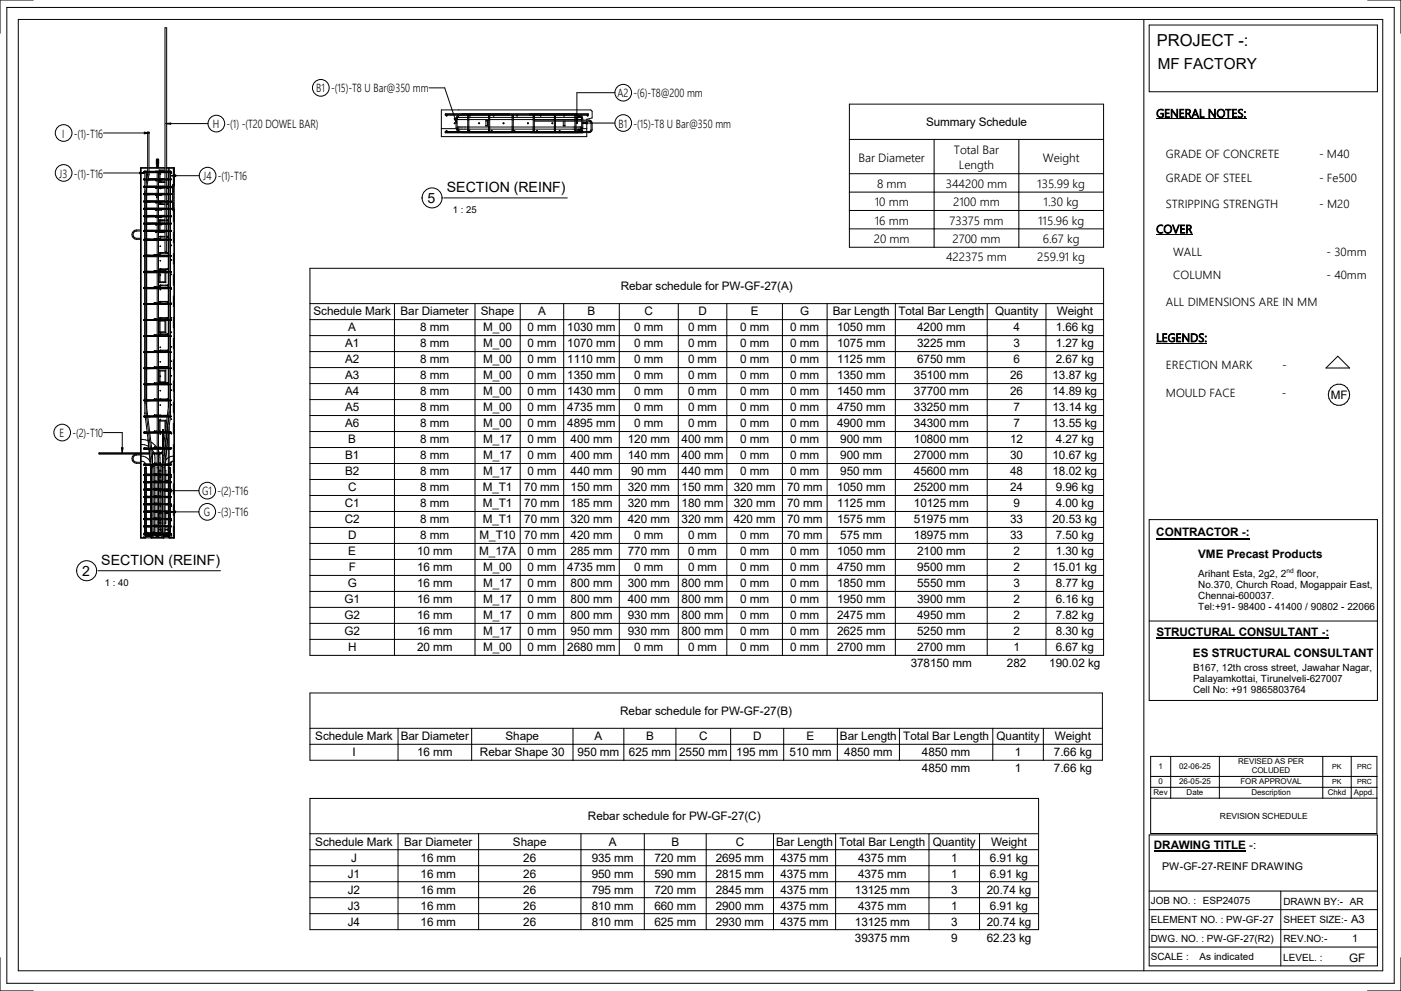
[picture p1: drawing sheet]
<svg xmlns="http://www.w3.org/2000/svg" width="420mm" height="297mm" viewBox="0 0 420 297" stroke-linecap="round" stroke-linejoin="round" font-family="sans-serif">
<defs><g id="words">
<text font-size="5" x="346.8" y="13.9">PROJECT -:</text>
<text font-size="4.6" x="347.1" y="20.7">MF FACTORY</text>
<g font-size="4.2">
<text x="133.9" y="57.6">SECTION (REINF)</text>
<text x="128.2" y="60.8">5</text>
<text x="24.6" y="172.5">2</text>
<text x="30.4" y="169.3">SECTION (REINF)</text>
</g>
<g font-size="3.6">
<text x="286" y="46">Total Bar</text>
<text x="257.4" y="48.4">Bar Diameter</text>
<text x="287.5" y="50.8">Length</text>
<text x="312.6" y="48.4">Weight</text>
<text x="262.9" y="56.3">8 mm</text>
<text x="283.5" y="56.3">344200 mm</text>
<text x="311" y="56.3">135.99 kg</text>
<text x="262.3" y="61.8">10 mm</text>
<text x="285.8" y="61.8">2100 mm</text>
<text x="312.8" y="61.8">1.30 kg</text>
<text x="262.3" y="67.3">16 mm</text>
<text x="284.6" y="67.3">73375 mm</text>
<text x="311.2" y="67.3">115.96 kg</text>
<text x="262" y="72.8">20 mm</text>
<text x="285.5" y="72.8">2700 mm</text>
<text x="312.6" y="72.8">6.67 kg</text>
<text x="283.6" y="78.3">422375 mm</text>
<text x="311" y="78.3">259.91 kg</text>
</g>
<g font-size="3.5">
<text x="94.8" y="27.7">B1 -(15)-T8 U Bar@350 mm</text>
<text x="185.1" y="29.2">A2 -(6)-T8@200 mm</text>
<text x="346.6" y="35.2">GENERAL NOTES:</text>
<text x="18.6" y="41.2">I</text>
<text x="22.1" y="41.2">-(1)-T16</text>
<text x="63.8" y="38.4">H -(1) -(T20 DOWEL BAR)</text>
<text x="185.4" y="38.3">B1 -(15)-T8 U Bar@350 mm</text>
<text x="277.6" y="37.7">Summary Schedule</text>
<text x="349.5" y="47.3">GRADE OF CONCRETE</text>
<text x="395.4" y="47.3">- M40</text>
<text x="17.8" y="53.2">J3 -(1)-T16</text>
<text x="60.9" y="54">J4 -(1)-T16</text>
<text x="349.5" y="54.6">GRADE OF STEEL</text>
<text x="395.4" y="54.6">- Fe500</text>
<text x="349.5" y="62.3">STRIPPING STRENGTH</text>
<text x="395.4" y="62.3">- M20</text>
<text x="346.6" y="69.9">COVER</text>
<text x="351.7" y="76.8">WALL</text>
<text x="397.7" y="76.8">- 30mm</text>
<text x="351.7" y="83.5">COLUMN</text>
<text x="397.6" y="83.5">- 40mm</text>
<text x="186.1" y="86.9">Rebar schedule for PW-GF-27(A)</text>
<text x="94" y="94.5">Schedule Mark</text>
<text x="120.1" y="94.5">Bar Diameter</text>
<text x="144.1" y="94.5">Shape</text>
<text x="161.3" y="94.5">A</text>
<text x="176.2" y="94.5">B</text>
<text x="193.3" y="94.5">C</text>
<text x="209.4" y="94.5">D</text>
<text x="225.1" y="94.5">E</text>
<text x="239.9" y="94.5">G</text>
<text x="249.7" y="94.5">Bar Length</text>
<text x="269.3" y="94.5">Total Bar Length</text>
<text x="298.3" y="94.5">Quantity</text>
<text x="316.8" y="94.5">Weight</text>
<text x="349.5" y="91.6">ALL DIMENSIONS ARE IN MM</text>
<text x="104.4" y="99.3">A</text>
<text x="126" y="99.3">8 mm</text>
<text x="144.8" y="99.3">M_00</text>
<text x="158.1" y="99.3">0 mm</text>
<text x="170.1" y="99.3">1030 mm</text>
<text x="190.2" y="99.3">0 mm</text>
<text x="206.3" y="99.3">0 mm</text>
<text x="221.9" y="99.3">0 mm</text>
<text x="236.9" y="99.3">0 mm</text>
<text x="250.9" y="99.3">1050 mm</text>
<text x="274.9" y="99.3">4200 mm</text>
<text x="303.8" y="99.3">4</text>
<text x="316.5" y="99.3">1.66 kg</text>
<text x="103.5" y="104.1">A1</text>
<text x="126" y="104.1">8 mm</text>
<text x="144.8" y="104.1">M_00</text>
<text x="158.1" y="104.1">0 mm</text>
<text x="170.1" y="104.1">1070 mm</text>
<text x="190.2" y="104.1">0 mm</text>
<text x="206.3" y="104.1">0 mm</text>
<text x="221.9" y="104.1">0 mm</text>
<text x="236.9" y="104.1">0 mm</text>
<text x="250.9" y="104.1">1075 mm</text>
<text x="274.9" y="104.1">3225 mm</text>
<text x="303.8" y="104.1">3</text>
<text x="316.5" y="104.1">1.27 kg</text>
<text x="346.6" y="102.5">LEGENDS:</text>
<text x="103.5" y="108.9">A2</text>
<text x="103.5" y="113.7">A3</text>
<text x="126" y="108.9">8 mm</text>
<text x="126" y="113.7">8 mm</text>
<text x="144.8" y="108.9">M_00</text>
<text x="144.8" y="113.7">M_00</text>
<text x="158.1" y="108.9">0 mm</text>
<text x="158.1" y="113.7">0 mm</text>
<text x="170.1" y="108.9">1110 mm</text>
<text x="170.1" y="113.7">1350 mm</text>
<text x="190.2" y="108.9">0 mm</text>
<text x="190.2" y="113.7">0 mm</text>
<text x="206.3" y="108.9">0 mm</text>
<text x="206.3" y="113.7">0 mm</text>
<text x="221.9" y="108.9">0 mm</text>
<text x="221.9" y="113.7">0 mm</text>
<text x="236.9" y="108.9">0 mm</text>
<text x="236.9" y="113.7">0 mm</text>
<text x="250.9" y="108.9">1125 mm</text>
<text x="250.9" y="113.7">1350 mm</text>
<text x="274" y="113.7">35100 mm</text>
<text x="274.9" y="108.9">6750 mm</text>
<text x="302.8" y="113.7">26</text>
<text x="303.8" y="108.9">6</text>
<text x="315.5" y="113.7">13.87 kg</text>
<text x="316.5" y="108.9">2.67 kg</text>
<text x="349.5" y="110.7">ERECTION MARK</text>
<text x="384.4" y="110.7">-</text>
<text x="103.5" y="118.5">A4</text>
<text x="126" y="118.5">8 mm</text>
<text x="144.8" y="118.5">M_00</text>
<text x="158.1" y="118.5">0 mm</text>
<text x="170.1" y="118.5">1430 mm</text>
<text x="190.2" y="118.5">0 mm</text>
<text x="206.3" y="118.5">0 mm</text>
<text x="221.9" y="118.5">0 mm</text>
<text x="236.9" y="118.5">0 mm</text>
<text x="250.9" y="118.5">1450 mm</text>
<text x="274" y="118.5">37700 mm</text>
<text x="302.8" y="118.5">26</text>
<text x="315.5" y="118.5">14.89 kg</text>
<text x="349.5" y="119.1">MOULD FACE</text>
<text x="384.3" y="119.1">-</text>
<text x="399" y="119.7">MF</text>
<text x="103.5" y="123.3">A5</text>
<text x="126" y="123.3">8 mm</text>
<text x="144.8" y="123.3">M_00</text>
<text x="158.1" y="123.3">0 mm</text>
<text x="170.1" y="123.3">4735 mm</text>
<text x="190.2" y="123.3">0 mm</text>
<text x="206.3" y="123.3">0 mm</text>
<text x="221.9" y="123.3">0 mm</text>
<text x="236.9" y="123.3">0 mm</text>
<text x="250.9" y="123.3">4750 mm</text>
<text x="274" y="123.3">33250 mm</text>
<text x="303.8" y="123.3">7</text>
<text x="315.5" y="123.3">13.14 kg</text>
<text x="17.9" y="131">E -(2)-T10</text>
<text x="103.5" y="128.1">A6</text>
<text x="126" y="128.1">8 mm</text>
<text x="144.8" y="128.1">M_00</text>
<text x="158.1" y="128.1">0 mm</text>
<text x="170.1" y="128.1">4895 mm</text>
<text x="190.2" y="128.1">0 mm</text>
<text x="206.3" y="128.1">0 mm</text>
<text x="221.9" y="128.1">0 mm</text>
<text x="236.9" y="128.1">0 mm</text>
<text x="250.9" y="128.1">4900 mm</text>
<text x="274" y="128.1">34300 mm</text>
<text x="303.8" y="128.1">7</text>
<text x="315.5" y="128.1">13.55 kg</text>
<text x="103.5" y="137.7">B1</text>
<text x="104.4" y="132.9">B</text>
<text x="126" y="132.9">8 mm</text>
<text x="126" y="137.7">8 mm</text>
<text x="144.8" y="132.9">M_17</text>
<text x="144.8" y="137.7">M_17</text>
<text x="158.1" y="132.9">0 mm</text>
<text x="158.1" y="137.7">0 mm</text>
<text x="171" y="132.9">400 mm</text>
<text x="171" y="137.7">400 mm</text>
<text x="188.2" y="132.9">120 mm</text>
<text x="188.2" y="137.7">140 mm</text>
<text x="204.3" y="132.9">400 mm</text>
<text x="204.3" y="137.7">400 mm</text>
<text x="221.9" y="132.9">0 mm</text>
<text x="221.9" y="137.7">0 mm</text>
<text x="236.9" y="132.9">0 mm</text>
<text x="236.9" y="137.7">0 mm</text>
<text x="251.9" y="132.9">900 mm</text>
<text x="251.9" y="137.7">900 mm</text>
<text x="274" y="132.9">10800 mm</text>
<text x="274" y="137.7">27000 mm</text>
<text x="302.8" y="132.9">12</text>
<text x="302.8" y="137.7">30</text>
<text x="315.5" y="137.7">10.67 kg</text>
<text x="316.5" y="132.9">4.27 kg</text>
<text x="103.5" y="142.5">B2</text>
<text x="126" y="142.5">8 mm</text>
<text x="144.8" y="142.5">M_17</text>
<text x="158.1" y="142.5">0 mm</text>
<text x="171" y="142.5">440 mm</text>
<text x="189.2" y="142.5">90 mm</text>
<text x="204.3" y="142.5">440 mm</text>
<text x="221.9" y="142.5">0 mm</text>
<text x="236.9" y="142.5">0 mm</text>
<text x="251.9" y="142.5">950 mm</text>
<text x="274" y="142.5">45600 mm</text>
<text x="302.8" y="142.5">48</text>
<text x="315.5" y="142.5">18.02 kg</text>
<text x="60.6" y="148.4">G1 -(2)-T16</text>
<text x="104.3" y="147.3">C</text>
<text x="126" y="147.3">8 mm</text>
<text x="144.7" y="147.3">M_T1</text>
<text x="157.2" y="147.3">70 mm</text>
<text x="171" y="147.3">150 mm</text>
<text x="188.2" y="147.3">320 mm</text>
<text x="204.3" y="147.3">150 mm</text>
<text x="220" y="147.3">320 mm</text>
<text x="236" y="147.3">70 mm</text>
<text x="250.9" y="147.3">1050 mm</text>
<text x="274" y="147.3">25200 mm</text>
<text x="302.8" y="147.3">24</text>
<text x="316.5" y="147.3">9.96 kg</text>
<text x="61.1" y="154.8">G -(3)-T16</text>
<text x="103.4" y="152">C1</text>
<text x="126" y="152">8 mm</text>
<text x="144.7" y="152">M_T1</text>
<text x="157.2" y="152">70 mm</text>
<text x="171" y="152">185 mm</text>
<text x="188.2" y="152">320 mm</text>
<text x="204.3" y="152">180 mm</text>
<text x="220" y="152">320 mm</text>
<text x="236" y="152">70 mm</text>
<text x="250.9" y="152">1125 mm</text>
<text x="274" y="152">10125 mm</text>
<text x="303.8" y="152">9</text>
<text x="316.5" y="152">4.00 kg</text>
<text x="103.4" y="156.8">C2</text>
<text x="104.3" y="161.6">D</text>
<text x="126" y="156.8">8 mm</text>
<text x="126" y="161.6">8 mm</text>
<text x="143.8" y="161.6">M_T10</text>
<text x="144.7" y="156.8">M_T1</text>
<text x="157.2" y="156.8">70 mm</text>
<text x="157.2" y="161.6">70 mm</text>
<text x="171" y="156.8">320 mm</text>
<text x="171" y="161.6">420 mm</text>
<text x="188.2" y="156.8">420 mm</text>
<text x="190.2" y="161.6">0 mm</text>
<text x="204.3" y="156.8">320 mm</text>
<text x="206.3" y="161.6">0 mm</text>
<text x="220" y="156.8">420 mm</text>
<text x="221.9" y="161.6">0 mm</text>
<text x="236" y="156.8">70 mm</text>
<text x="236" y="161.6">70 mm</text>
<text x="250.9" y="156.8">1575 mm</text>
<text x="251.9" y="161.6">575 mm</text>
<text x="274" y="156.8">51975 mm</text>
<text x="274" y="161.6">18975 mm</text>
<text x="302.8" y="156.8">33</text>
<text x="302.8" y="161.6">33</text>
<text x="315.5" y="156.8">20.53 kg</text>
<text x="316.5" y="161.6">7.50 kg</text>
<text x="346.6" y="160.7">CONTRACTOR -:</text>
<text x="104.4" y="166.4">E</text>
<text x="125" y="166.4">10 mm</text>
<text x="143.7" y="166.4">M_17A</text>
<text x="158.1" y="166.4">0 mm</text>
<text x="171" y="166.4">285 mm</text>
<text x="188.2" y="166.4">770 mm</text>
<text x="206.3" y="166.4">0 mm</text>
<text x="221.9" y="166.4">0 mm</text>
<text x="236.9" y="166.4">0 mm</text>
<text x="250.9" y="166.4">1050 mm</text>
<text x="274.9" y="166.4">2100 mm</text>
<text x="303.8" y="166.4">2</text>
<text x="316.5" y="166.4">1.30 kg</text>
<text x="359.2" y="167.1">VME Precast Products</text>
<text x="104.5" y="171.2">F</text>
<text x="125" y="171.2">16 mm</text>
<text x="144.8" y="171.2">M_00</text>
<text x="158.1" y="171.2">0 mm</text>
<text x="170.1" y="171.2">4735 mm</text>
<text x="190.2" y="171.2">0 mm</text>
<text x="206.3" y="171.2">0 mm</text>
<text x="221.9" y="171.2">0 mm</text>
<text x="236.9" y="171.2">0 mm</text>
<text x="250.9" y="171.2">4750 mm</text>
<text x="274.9" y="171.2">9500 mm</text>
<text x="303.8" y="171.2">2</text>
<text x="315.5" y="171.2">15.01 kg</text>
<text x="104.2" y="176">G</text>
<text x="125" y="176">16 mm</text>
<text x="144.8" y="176">M_17</text>
<text x="158.1" y="176">0 mm</text>
<text x="171" y="176">800 mm</text>
<text x="188.2" y="176">300 mm</text>
<text x="204.3" y="176">800 mm</text>
<text x="221.9" y="176">0 mm</text>
<text x="236.9" y="176">0 mm</text>
<text x="250.9" y="176">1850 mm</text>
<text x="274.9" y="176">5550 mm</text>
<text x="303.8" y="176">3</text>
<text x="316.5" y="176">8.77 kg</text>
<text x="103.3" y="180.8">G1</text>
<text x="103.3" y="185.6">G2</text>
<text x="125" y="180.8">16 mm</text>
<text x="125" y="185.6">16 mm</text>
<text x="144.8" y="180.8">M_17</text>
<text x="144.8" y="185.6">M_17</text>
<text x="158.1" y="180.8">0 mm</text>
<text x="158.1" y="185.6">0 mm</text>
<text x="171" y="180.8">800 mm</text>
<text x="171" y="185.6">800 mm</text>
<text x="188.2" y="180.8">400 mm</text>
<text x="188.2" y="185.6">930 mm</text>
<text x="204.3" y="180.8">800 mm</text>
<text x="204.3" y="185.6">800 mm</text>
<text x="221.9" y="180.8">0 mm</text>
<text x="221.9" y="185.6">0 mm</text>
<text x="236.9" y="180.8">0 mm</text>
<text x="236.9" y="185.6">0 mm</text>
<text x="250.9" y="180.8">1950 mm</text>
<text x="250.9" y="185.6">2475 mm</text>
<text x="274.9" y="180.8">3900 mm</text>
<text x="274.9" y="185.6">4950 mm</text>
<text x="303.8" y="180.8">2</text>
<text x="303.8" y="185.6">2</text>
<text x="316.5" y="180.8">6.16 kg</text>
<text x="316.5" y="185.6">7.82 kg</text>
<text x="103.3" y="190.4">G2</text>
<text x="125" y="190.4">16 mm</text>
<text x="144.8" y="190.4">M_17</text>
<text x="158.1" y="190.4">0 mm</text>
<text x="171" y="190.4">950 mm</text>
<text x="188.2" y="190.4">930 mm</text>
<text x="204.3" y="190.4">800 mm</text>
<text x="221.9" y="190.4">0 mm</text>
<text x="236.9" y="190.4">0 mm</text>
<text x="250.9" y="190.4">2625 mm</text>
<text x="274.9" y="190.4">5250 mm</text>
<text x="303.8" y="190.4">2</text>
<text x="316.5" y="190.4">8.30 kg</text>
<text x="346.7" y="190.5">STRUCTURAL CONSULTANT</text>
<text x="396.2" y="190.5">-</text>
<text x="397.4" y="190.5">:</text>
<text x="104.3" y="195.2">H</text>
<text x="125" y="195.2">20 mm</text>
<text x="144.8" y="195.2">M_00</text>
<text x="158.1" y="195.2">0 mm</text>
<text x="170.1" y="195.2">2680 mm</text>
<text x="190.2" y="195.2">0 mm</text>
<text x="206.3" y="195.2">0 mm</text>
<text x="221.9" y="195.2">0 mm</text>
<text x="236.9" y="195.2">0 mm</text>
<text x="250.9" y="195.2">2700 mm</text>
<text x="274.9" y="195.2">2700 mm</text>
<text x="303.8" y="195.2">1</text>
<text x="316.5" y="195.2">6.67 kg</text>
<text x="357.6" y="197">ES STRUCTURAL CONSULTANT</text>
<text x="273" y="200">378150 mm</text>
<text x="301.9" y="200">282</text>
<text x="314.6" y="200">190.02 kg</text>
<text x="185.9" y="214.1">Rebar schedule for PW-GF-27(B)</text>
<text x="94.5" y="221.8">Schedule Mark</text>
<text x="120.1" y="221.8">Bar Diameter</text>
<text x="151.5" y="221.8">Shape</text>
<text x="178.2" y="221.8">A</text>
<text x="193.7" y="221.8">B</text>
<text x="209.6" y="221.8">C</text>
<text x="225.8" y="221.8">D</text>
<text x="241.8" y="221.8">E</text>
<text x="251.8" y="221.8">Bar Length</text>
<text x="270.8" y="221.8">Total Bar Length</text>
<text x="298.8" y="221.8">Quantity</text>
<text x="316.2" y="221.8">Weight</text>
<text x="105.6" y="226.6">I</text>
<text x="125.1" y="226.6">16 mm</text>
<text x="143.9" y="226.6">Rebar Shape 30</text>
<text x="173.1" y="226.6">950 mm</text>
<text x="188.5" y="226.6">625 mm</text>
<text x="203.6" y="226.6">2550 mm</text>
<text x="220.7" y="226.6">195 mm</text>
<text x="236.7" y="226.6">510 mm</text>
<text x="253.1" y="226.6">4850 mm</text>
<text x="276.4" y="226.6">4850 mm</text>
<text x="304.2" y="226.6">1</text>
<text x="315.9" y="226.6">7.66 kg</text>
<text x="276.4" y="231.4">4850 mm</text>
<text x="304.2" y="231.4">1</text>
<text x="315.9" y="231.4">7.66 kg</text>
<text x="176.3" y="245.7">Rebar schedule for PW-GF-27(C)</text>
<text x="94.5" y="253.4">Schedule Mark</text>
<text x="121.2" y="253.4">Bar Diameter</text>
<text x="153.8" y="253.4">Shape</text>
<text x="182.5" y="253.4">A</text>
<text x="201.3" y="253.4">B</text>
<text x="220.6" y="253.4">C</text>
<text x="232.7" y="253.4">Bar Length</text>
<text x="251.6" y="253.4">Total Bar Length</text>
<text x="279.6" y="253.4">Quantity</text>
<text x="297.1" y="253.4">Weight</text>
<text x="345.9" y="254.3">DRAWING TITLE</text>
<text x="374.5" y="254.4">-</text>
<text x="375.7" y="254.4">:</text>
<text x="104.3" y="263">J1</text>
<text x="105.2" y="258.2">J</text>
<text x="126.1" y="258.2">16 mm</text>
<text x="126.1" y="263">16 mm</text>
<text x="156.9" y="258.2">26</text>
<text x="156.9" y="263">26</text>
<text x="177.4" y="258.2">935 mm</text>
<text x="177.4" y="263">950 mm</text>
<text x="196.2" y="258.2">720 mm</text>
<text x="196.2" y="263">590 mm</text>
<text x="214.6" y="258.2">2695 mm</text>
<text x="214.6" y="263">2815 mm</text>
<text x="233.9" y="258.2">4375 mm</text>
<text x="233.9" y="263">4375 mm</text>
<text x="257.2" y="258.2">4375 mm</text>
<text x="257.2" y="263">4375 mm</text>
<text x="285.1" y="258.2">1</text>
<text x="285.1" y="263">1</text>
<text x="296.8" y="258.2">6.91 kg</text>
<text x="296.8" y="263">6.91 kg</text>
<text x="104.3" y="267.8">J2</text>
<text x="126.1" y="267.8">16 mm</text>
<text x="156.9" y="267.8">26</text>
<text x="177.4" y="267.8">795 mm</text>
<text x="196.2" y="267.8">720 mm</text>
<text x="214.6" y="267.8">2845 mm</text>
<text x="233.9" y="267.8">4375 mm</text>
<text x="256.3" y="267.8">13125 mm</text>
<text x="285.1" y="267.8">3</text>
<text x="295.8" y="267.8">20.74 kg</text>
<text x="104.3" y="272.6">J3</text>
<text x="126.1" y="272.6">16 mm</text>
<text x="156.9" y="272.6">26</text>
<text x="177.4" y="272.6">810 mm</text>
<text x="196.2" y="272.6">660 mm</text>
<text x="214.6" y="272.6">2900 mm</text>
<text x="233.9" y="272.6">4375 mm</text>
<text x="257.2" y="272.6">4375 mm</text>
<text x="285.1" y="272.6">1</text>
<text x="296.8" y="272.6">6.91 kg</text>
<text x="104.3" y="277.4">J4</text>
<text x="126.1" y="277.4">16 mm</text>
<text x="156.9" y="277.4">26</text>
<text x="177.4" y="277.4">810 mm</text>
<text x="196.2" y="277.4">625 mm</text>
<text x="214.6" y="277.4">2930 mm</text>
<text x="233.9" y="277.4">4375 mm</text>
<text x="256.3" y="277.4">13125 mm</text>
<text x="285.1" y="277.4">3</text>
<text x="295.8" y="277.4">20.74 kg</text>
<text x="256.3" y="282.2">39375 mm</text>
<text x="285.1" y="282.2">9</text>
<text x="295.8" y="282.2">62.23 kg</text>
<text x="404.5" y="288.3">GF</text>
</g>
<text font-size="3.4" x="405" y="276.8">A3</text>
<g font-size="3.2">
<text x="348.4" y="260.7">PW</text>
<text x="353.7" y="260.7">-</text>
<text x="354.7" y="260.7">GF</text>
<text x="359.1" y="260.7">-</text>
<text x="360.2" y="260.7">27</text>
<text x="363.7" y="260.7">-</text>
<text x="364.8" y="260.7">REINF DRAWING</text>
<text x="405.4" y="282.2">1</text>
</g>
<g font-size="3">
<text x="359.2" y="172.8">Arihant Esta, 2g2, 2</text>
<text x="388.7" y="172.8">floor,</text>
<text x="359.2" y="176.2">No.370, Church Road, Mogappair East,</text>
<text x="359.2" y="179.5">Chennai-600037.</text>
<text x="359.2" y="182.8">Tel:+91- 98400 - 41400 / 90802 - 22066</text>
<text x="357.7" y="201.1">B167, 12th cross street, Jawahar Nagar,</text>
<text x="357.7" y="204.4">Palayamkottai, Tirunelveli-627007</text>
<text x="357.7" y="207.7">Cell No: +91 9865803764</text>
<text x="345" y="270.9">JOB NO. : ESP24075</text>
<text x="384.7" y="271.4">DRAWN BY:- AR</text>
<text x="345" y="276.7">ELEMENT NO. : PW-GF-27</text>
<text x="384.7" y="276.7">SHEET SIZE:-</text>
<text x="345" y="287.7">SCALE :</text>
<text x="345" y="282.3">DWG. NO. :</text>
<text x="359.6" y="287.7">As indicated</text>
<text x="361.8" y="282.3">PW</text>
<text x="366.7" y="282.3">-</text>
<text x="367.7" y="282.3">GF-</text>
<text x="372.8" y="282.3">27(R2)</text>
<text x="384.7" y="288">LEVEL. :</text>
<text x="384.7" y="282.3">REV.NO:-</text>
</g>
<g font-size="2.8">
<text x="135.8" y="63.8">1 : 25</text>
<text x="31.4" y="175.5">1 : 40</text>
</g>
<text font-size="2.5" x="365.7" y="245.3">REVISION SCHEDULE</text>
<g font-size="2.4">
<text x="347.3" y="230.5">1</text>
<text x="353.5" y="230.5">02-06-25</text>
<text x="371.2" y="229.1">REVISED AS PER</text>
<text x="375.3" y="231.8">COLUDED</text>
<text x="345.8" y="238.4">Rev</text>
<text x="347.3" y="235.1">0</text>
<text x="353.5" y="235.1">26-05-25</text>
<text x="355.7" y="238.4">Date</text>
<text x="371.8" y="235.1">FOR APPROVAL</text>
<text x="375.1" y="238.4">Description</text>
<text x="398" y="238.4">Chkd</text>
<text x="405.8" y="238.4">Appd.</text>
</g>
<g font-size="2.1">
<text x="399.4" y="230.6">PK</text>
<text x="406.9" y="230.6">PRC</text>
<text x="399.4" y="235.1">PK</text>
<text x="406.9" y="235.1">PRC</text>
</g>
<text font-size="2" x="385.7" y="171.8">nd</text>
</g></defs>
<g fill="#000">
<path d="M133.7 34.5h.3v.3h-.3zM133.8 39.1h.2v.3h-.2zM136.2 36.8h.2v.3h-.2zM140.6 39.1h.3v.3h-.3zM140.8 34.5h.3v.3h-.3zM143.5 36.8h.3v.3h-.3zM147.3 39.1h.3v.3h-.3zM147.8 34.5h.3v.3h-.3zM150.8 36.8h.3v.3h-.3zM154.1 39.1h.3v.3h-.3zM154.9 34.5h.2v.3h-.2zM158.1 36.8h.3v.3h-.3z"/>
<path d="M160.9 39.1h.3v.3h-.3zM161.9 34.5h.3v.3h-.3zM165.4 36.8h.3v.3h-.3zM167.6 39.1h.3v.3h-.3zM168.9 34.5h.3v.3h-.3zM172.8 36.8h.2v.3h-.2zM173.2 34.6h.6v.6h-.6zM173.2 38.7h.6v.6h-.6zM174.4 39.1h.3v.3h-.3zM176 34.5h.3v.3h-.3zM43.2 57.9l.2 .2zM43.2 55.7l.2 .2z"/>
<path d="M43.2 53.5l.2 .2zM43.2 51.3l.2 .2zM46.7 58.4l.2 .2zM46.7 56.2l.2 .2zM46.7 54l.2 .2zM46.7 51.3l.2 .2zM48 52.1l.2 .2zM48 56.4l.2 .2zM48 51.3l.2 .2zM48 56.2l.2 .2zM50.1 51.3l.2 .2zM50.1 56.2l.2 .2z"/>
<path d="M51 57.9l.2 .2zM51 55.7l.2 .2zM51 53.5l.2 .2zM51 51.3l.2 .2zM51.3 51.8l.2 .1zM51.3 56.1l.2 .2zM43.2 69l.2 .2zM43.2 66.8l.2 .2zM43.2 64.6l.2 .2zM43.2 62.4l.2 .2zM43.2 60.2l.2 .1zM43.2 76.7l.2 .2z"/>
<path d="M43.2 71.9l.2 .2zM46.2 76.3l.3 .2zM46.2 71.5l.3 .2zM46.7 69.4l.2 .2zM46.7 67.2l.2 .2zM46.7 65l.2 .2zM46.7 62.8l.2 .2zM46.7 60.6l.2 .2zM48 60.7l.2 .2zM48 65.1l.2 .1zM48 69.4l.2 .2zM48 73.7l.2 .2z"/>
<path d="M48 78l.2 .2zM48 61.1l.2 .2zM48 66l.2 .1zM48 70.8l.2 .2zM48 75.7l.2 .2zM50.1 61.1l.2 .2zM50.1 66l.2 .1zM50.1 70.8l.2 .2zM50.1 75.7l.2 .2zM51 69l.2 .2zM51 66.8l.2 .2zM51 64.6l.2 .1z"/>
<path d="M51 62.4l.2 .1zM51 60.2l.2 .1zM51 76.7l.2 .2zM51 71.9l.2 .2zM51.3 60.4l.2 .2zM51.3 64.8l.2 .2zM51.3 69.1l.2 .2zM51.3 73.5l.2 .1zM51.3 77.8l.2 .2zM43.2 95.9l.2 .2zM43.2 91.1l.2 .2zM43.2 86.4l.2 .2z"/>
<path d="M43.2 81.6l.2 .2zM46.2 95.5l.3 .2zM46.2 90.7l.3 .2zM46.2 85.9l.3 .2zM46.2 81.1l.3 .2zM48 82.4l.2 .1zM48 86.7l.2 .2zM48 91l.2 .2zM48 95.3l.2 .2zM48 99.7l.2 .2zM48 80.6l.2 .2zM48 85.5l.2 .2z"/>
<path d="M48 90.3l.2 .2zM48 95.2l.2 .2zM50.1 80.6l.2 .2zM50.1 85.5l.2 .2zM50.1 90.3l.2 .2zM50.1 95.2l.2 .2zM51 95.9l.2 .1zM51 91.1l.2 .1zM51 86.4l.2 .2zM51 81.6l.2 .2zM51.3 82.1l.2 .2zM51.3 86.5l.2 .2z"/>
<path d="M51.3 90.8l.2 .2zM51.3 95.2l.2 .1zM51.3 99.5l.2 .2zM43.2 119.8l.2 .2zM43.2 115l.2 .2zM43.2 110.2l.2 .2zM43.2 105.5l.2 .1zM43.2 100.7l.2 .1zM46.2 119.6l.3 .2zM46.2 114.8l.3 .1zM46.2 110l.3 .1zM46.2 105.1l.3 .2z"/>
<path d="M46.2 100.3l.3 .2zM48 104l.2 .2zM48 108.3l.2 .2zM48 112.6l.2 .2zM48 117l.2 .2zM48 100.1l.2 .2zM48 105l.2 .2zM48 109.8l.2 .2zM48 114.7l.2 .2zM48 119.6l.2 .2zM50.1 100.1l.2 .2zM50.1 105l.2 .2z"/>
<path d="M50.1 109.8l.2 .2zM50.1 114.7l.2 .2zM50.1 119.6l.2 .2zM51 119.8l.2 .2zM51 115l.2 .2zM51 110.2l.2 .2zM51 105.5l.2 .1zM51 100.7l.2 .1zM51.3 103.8l.2 .2zM51.3 108.2l.2 .2zM51.3 112.5l.2 .2zM51.3 116.9l.2 .1z"/>
<path d="M43.2 139l.2 .2zM43.2 134.2l.2 .2zM43.2 129.4l.2 .2zM43.2 124.6l.2 .2zM46.2 138.8l.3 .2zM46.2 134l.3 .2zM46.2 129.2l.3 .2zM46.2 124.4l.3 .2zM48 121.3l.2 .2zM48 125.6l.2 .2zM48 130l.2 .1zM48 134.3l.2 .2z"/>
<path d="M48 138.6l.2 .2zM48 124.5l.2 .2zM48 129.3l.2 .2zM48 134.2l.2 .2zM48 139.1l.2 .2zM50.1 124.5l.2 .2zM50.1 129.3l.2 .2zM50.1 134.2l.2 .2zM50.1 139.1l.2 .2zM51 139l.2 .2zM51 134.2l.2 .2zM51 129.4l.2 .2z"/>
<path d="M51 124.6l.2 .2zM51.3 121.2l.2 .2zM51.3 125.5l.2 .2zM51.3 129.9l.2 .2zM51.3 134.2l.2 .2zM51.3 138.5l.2 .2zM43.2 142.3l.2 .2zM43.2 144.6l.2 .1zM43.2 146.8l.2 .2zM43.2 149l.2 .2zM43.2 151.2l.2 .2zM43.2 153.4l.2 .2z"/>
<path d="M43.2 155.6l.2 .2zM43.2 157.8l.2 .2zM43.2 160l.2 .2zM45.8 159.4h.4v.4h-.4zM46.2 141.9l.3 .2zM46.2 144.2l.3 .1zM46.2 146.4l.3 .1zM46.2 148.6l.3 .2zM46.2 150.8l.3 .2zM46.2 153l.3 .2zM46.2 155.2l.3 .2zM46.2 157.4l.3 .2z"/>
<path d="M46.2 159.6l.3 .2zM48 142.9l.2 .2zM48 147.3l.2 .2zM48 151.6l.2 .2zM48 155.9l.2 .2zM48 144l.2 .2zM48 148.8l.2 .2zM48 153.7l.2 .2zM48 158.6l.2 .2zM48.3 159.4h.4v.4h-.4zM50.1 144l.2 .2zM50.1 148.8l.2 .2z"/>
<path d="M50.1 153.7l.2 .2zM50.1 158.6l.2 .2zM51 142.3l.2 .2zM51 144.6l.2 .1zM51 146.8l.2 .1zM51 149l.2 .2zM51 151.2l.2 .2zM51 153.4l.2 .2zM51 155.6l.2 .2zM51 157.8l.2 .2zM51 160l.2 .2zM51.3 142.9l.2 .2z"/>
<path d="M51.3 147.2l.2 .2zM51.3 151.6l.2 .2zM51.3 155.9l.2 .2zM48 160.3l.2 .1zM51.3 160.3l.2 .1z"/>
</g>
<g fill="none" stroke="#000" stroke-width=".3">
<path d="M10 0h-10v10M410 0h10v10M2 2.2h416v292.5h-416zM5.5 5.8h409v285.1h-409zM342.9 5.8v285.1M344.5 7.5h68.4v20h-68.4zM31 39.9h13.8M49.7 37h12.6M128.6 26.3h4.7l3.6 10.6M132.3 38.6h4.5M133.8 39.2l.1-.1v.3zM133.8 34.5h.2l-.2 .3z"/>
<path d="M136.3 36.8l.1 .1-.1 .2zM137.1 35.6l.3 .2h2.8M137.1 38.6l3.1 .1M137.1 35.3h.1M137.3 38.6h.1M137.4 34.5l-.5 .4-.2 .9 .1 2.8 .6 .8M138.3 34.5l-.9 .3-.4 1 .1 2.7 .3 .6 .9 .3M140.2 39.3h.1M140.2 35.2l-3.1 .1M140.2 38.1h-2.8l-.3 .2M140.2 34.6v4.7M140.2 39.3l.1 .1"/>
<path d="M140.3 34.6h-.1M140.3 34.5v.1M140.3 34.5h.1M140.3 39.4h.1M140.4 34.5l.1 .1M140.4 34.5h-.1M140.5 39.4h-.1M140.5 34.6h.1M140.5 39.3v.1M140.5 34.6v4.7M140.5 35.2h6M140.5 35.8h6"/>
<path d="M140.5 38.1h6M140.5 38.7h6M140.6 39.2l.3 .1-.1 .1zM140.9 34.5h.2l-.2 .3zM143.6 36.8l.2 .1-.2 .2zM145.7 36.2h.5v1.6h-.5zM145.7 36.2h.5M145.7 37.6h.5M146.5 39.3h.1M146.5 34.6v4.7M146.5 39.3l.1 .1M146.5 34.6h.1"/>
<path d="M146.6 34.5l-.1 .1M146.6 39.4h.1M146.6 34.5h.1M146.7 34.5h.1M146.8 39.4h-.2M146.8 34.5v4.8M146.8 39.3v.1M146.8 35.2h6.7M146.8 35.8h6.7M146.8 38.1h6.7M146.8 38.7h6.7M147.3 39.2l.2-.1v.3z"/>
<path d="M147.9 34.5h.2l-.2 .3zM150.9 36.8l.2 .1-.2 .2zM153.5 34.6l.1 4.7M153.6 34.6h-.1M153.6 39.3v.1M153.8 34.5h.1M153.8 34.5l-.2 .1M153.8 34.5v.1M153.8 34.6h.1M153.9 34.6v4.7l-.3 .1M153.9 35.2h6M153.9 35.8h6"/>
<path d="M153.9 38.1h6M153.9 38.7h6M154.1 39.2l.3 .1-.1 .1zM155 34.5h.1l-.1 .3zM158.2 36.8l.2 .1-.2 .2zM159.9 34.6v4.7M159.9 34.6h.1M159.9 39.3v.1M159.9 39.4h.2M160.1 34.5l-.2 .1M160.1 34.5h.1M160.1 39.4h.1"/>
<path d="M160.1 34.5v.1M160.1 34.6h.1M160.2 34.6v4.7M160.2 39.3l-.1 .1M160.2 36.3h6M160.2 36h6M160.2 39.3h.1M160.2 35.2h6M160.2 35.8h6M160.2 38.1h6M160.2 38.7h6M160.9 39.2l.1-.1v.3z"/>
<path d="M162 34.5h.2l-.2 .3zM165.5 36.8l.2 .1-.2 .2zM166.2 39.3h.1M166.2 34.6v4.7M166.2 39.3l.1 .1M166.2 34.6h.1M166.3 34.5l-.1 .1M166.3 39.4h.1M166.3 34.5h.1M166.4 34.5h.1M166.5 34.5v.1M166.5 34.6h.1"/>
<path d="M166.5 36.3h5.9M166.5 36h5.9M166.5 34.6v4.7l-.2 .1M166.5 35.2h5.9M166.5 35.8h5.9M166.5 38.1h5.9M166.5 38.7h5.9M167.6 39.2l.3 .1-.1 .1zM168.9 36.3v1.5h.5v-1.5M168.9 37.6h.5M169.1 34.5h.1l-.1 .3zM172.4 34.6v4.7"/>
<path d="M172.4 34.6h.1M172.4 39.3v.1M172.6 34.5h.1M172.6 34.5l-.2 .1M172.6 34.5l.1 .1M172.7 34.6h.1M172.7 36.3h1.7M172.7 36h1.7M172.7 35.2h1.4l.2 .2M172.7 34.6v4.7l-.3 .1M172.7 38.1h1.4l.2 .4M172.9 36.8l.1 .1-.1 .2z"/>
<path d="M173.1 34.5l.9 .3 .3 .6M173.4 34.6l.4 .2-.3 .4-.3-.4zM173.4 38.7l.4 .2-.3 .4-.3-.4zM174 38.6h.1M174 34.5l.5 .4 .2 .9v2.8l-.7 .8M174.3 35.4v3.1M174.3 38.5l-.3 .6-.9 .3M174.3 35.4l-.2 .4h-1.4M174.3 38.5l-.2 .2h-1.4M174.4 39.2l.2-.1v.3zM174.6 36.9h9.7M174.7 38.6h1.2"/>
<path d="M174.7 36h2.1l.6 .5 .1 2.3-.5 .8-43.5 .2v-.4l43.4-.1 .3-.5-.1-2.2-.4-.3h-2M174.7 39.4v.4M175.9 36v-.2l1.6-.5v-2l-.4-.4h-44.8v8h43.6v-1.1M175.9 36.3v3.1M176.3 34.5h-42.8v-.3h42.8v.5l-.2 .1-.1-.2 .3-.1M184.3 27.8h-11.4v9.1M31 51.8h12.4M43.2 51.7h.1M43.2 51.4v.1M43.2 51.6v.1M43.2 53.6v.1M43.2 53.8v.1"/>
<path d="M43.2 55.8v.1M43.2 56v.1M43.2 58v.1M43.2 58.2v.1M43.2 58.1h.1M43.2 55.9h.1M43.2 53.7h.1M43.2 51.5h.1M43.2 51.4l.1 .1M43.2 58.3h.1M43.2 56.1h.1M43.2 53.9h.1"/>
<path d="M43.2 58l.1 .1M43.2 55.8l.1 .1M43.2 53.6l.1 .1M43.2 58h.1M43.2 55.8h.1M43.2 53.6h.1M43.2 51.4h.1M43.2 58.2h.1M43.2 53.8h.1M43.2 51.6h.1M43.2 56h.1M43.3 53.7h.1"/>
<path d="M43.3 51.3l-.1 .1M43.3 58.3h7.9M43.3 53.9h7.9M43.3 51.5l-.1 .1M43.3 51.3h1M43.3 51.5h7.8M43.3 57.9h.1M43.3 58.1h7.8M43.3 57.9v.1M43.3 55.7h.1M43.3 55.9h7.8M43.3 55.7l-.1 .1"/>
<path d="M43.3 55.9h.1M43.3 53.7h7.8M43.3 55.9l-.1 .1M43.3 56.1h.1M43.3 51.5h.1M43.3 51.7h.1M43.3 57.9l-.1 .1M43.3 53.5h.1M43.3 57.9l-.1 .3M43.3 55.7v.2M43.3 53.5l-.1 .1M43.3 53.5v.2"/>
<path d="M43.3 51.3v.2M43.4 53.5l-.2 .1M43.4 51.3v.2M43.4 51.7v2M43.4 53.9v2M43.4 56.1v2M43.4 58.3v2.1M43.8 51.3v.2M43.8 51.7v2M43.8 53.9v2M43.8 56.1v2M43.8 58.3v2.1"/>
<path d="M44 57.9h3.1M44 53.5h.1M44 51.7v2l.3-2M44 53.9l-.2 1M44 51.3v.2M44 56.2v1.9M44 58.3v2.1M44 56.1l-.2 1.1M44.1 55.7h3M44.3 51.5v-11.9h.4v11.9M44.4 53.9l-.4 2M44.4 53.5h2.7"/>
<path d="M44.7 51.3h4.8M44.7 51.7l-.3 2M46.7 51.4h.1M46.7 54v.1M46.7 56.2v.1M46.7 58.5h.1M46.7 58.5l.1 .1M46.7 56.3l.1 .1M46.7 56.3h.1M46.7 51.4v.1M46.7 54.1l.1 .1M46.7 51.4l.1 .1"/>
<path d="M46.7 56.2h.1M46.7 54.1h.1M46.7 54h.1M46.7 51.3v.1M46.7 51.5h.1M46.7 56.4h.1M46.8 56.2h-.1M46.8 58.4l-.1 .1M46.8 54h-.1M46.8 58.6h.3M46.8 56.4h.3M46.8 51.5h.3"/>
<path d="M46.8 51.3h-.1M46.8 54.2h.3M46.8 54l-.1 .1M46.8 58.4v.2M46.8 56.2l-.1 .1M46.8 56.2v.2M46.8 54v.2M46.8 51.3l-.1 .1M46.8 51.3v.2M47.1 58.9l-.2 .2 .2 .1M47.1 51.3v.2M47.1 51.7v2"/>
<path d="M47.1 53.9v2M47.1 56.1v2M47.1 58.3v2.1M47.2 47.8h-.3v2.5M47.2 47.8v2.5M47.2 47.8h.3v2.5M47.5 51.3v.2M47.5 51.7v2M47.5 53.9v2M47.5 56.1v2M47.5 58.3v2.1M47.5 59v.1"/>
<path d="M47.5 57.9h2M47.5 55.7h2M47.5 53.5h2M47.5 59.1h.1M47.7 50.9v.4M47.7 51.7v1.8M47.7 53.9v.1M47.7 54.2v.5M47.7 54.7h1.8M47.7 50.9h1.8M47.7 50.9l.3 .3M48 51.2v.1"/>
<path d="M48 51.7v1.8M48 53.9v.1M48 54.2v.3M48 54.5l-.3 .2M48 54.5h1.5M48 51.2h1.5M48 52.2h.2zM48 56.5h.2zM48 51.4h.2zM48 56.4h.1M48 56.4h1.5M48.1 56.2v.2z"/>
<path d="M48.5 56.2h1M48.5 51.3v.2h-1M48.5 54v.2h-1M48.5 56.2v.2h-1M48.5 58.4v.2h-1M49.5 51.5v-43.2h.5v43.2M49.5 51.7v2M49.5 53.9v2M49.5 56.1v2M49.5 58.3v2.1M50 51.3h1.1M50 56.2h.2"/>
<path d="M50 56.4h.2M50 57.9h.5M50 55.7h.5M50 53.5h.5M50 51.7v2M50 53.9v2M50 56.1v2M50 58.3v2.1M50.1 51.4h.2zM50.2 56.2l.1 .1M50.2 56.2v.2M50.3 56.4h-.1"/>
<path d="M50.3 56.3h.1M50.3 56.3v.1M50.3 56.3l-.1 .1M50.5 50.3v1M50.5 51.7v1.8M50.5 53.9v1.8M50.5 56.1v1.8M50.5 58.3v1.9M50.5 51.3v.2M50.5 51.7v2M50.5 53.9v2M50.5 56.1v2"/>
<path d="M50.5 58.3v2.1M50.7 50.3v1.2M50.7 51.7v2M50.7 53.9v2M50.7 56.1v2M50.7 58.3v2.1M51.1 57.9v.2M51.1 57.9h.1M51.1 55.7h.1M51.1 55.7l.1 .1M51.1 53.5h.1M51.1 51.3l.1 .1"/>
<path d="M51.1 55.7l.1 .3M51.1 51.3l.1 .3M51.1 51.3v73.4l-.6 4.9M51.1 53.5v.2M51.1 57.9l.1 .1M51.1 53.5l.1 .1M51.1 58.1l.1 .1M51.1 55.9l.1 .1M51.1 51.5h.1M51.2 53.7h-.1M51.2 55.9h-.1M51.2 51.5h-.1"/>
<path d="M51.2 53.8h.1M51.2 51.7h-7.9M51.2 58.2h.1M51.2 58h.1M51.2 55.9h.1M51.2 53.6h.1M51.2 53.7h.1M51.2 56.1h-7.9M51.2 56h.1M51.2 51.6h.1M51.2 51.7h.1M51.2 52.7h8.5"/>
<path d="M51.2 51.4v.1M51.2 51.6v.1M51.2 53.6v.1M51.2 53.8v.1M51.2 55.8v.1M51.2 56v.1M51.2 58v.1M51.2 58.2v.1M51.2 58.1h.1M51.2 58l-.1 .1M51.2 51.5h.1M51.2 58.3h.1"/>
<path d="M51.2 56.1h.1M51.2 53.9h.1M51.2 55.8l-.1 .1M51.2 53.6l-.1 .1M51.2 51.4l-.1 .1M51.4 51.8v.2zM51.4 56.1v.2zM51.8 55.6l.4-.2v7.5h-.4M52 50.3v7.3M42.2 69.2h-1.3a1.09 1.09 0 0 0-1 1.2 1.09 1.09 0 0 0 1.1 1h1.2M42.2 68.9h-1.2a1.41 1.41 0 0 0-1.4 1.4 1.41 1.41 0 0 0 1.3 1.4h1.3M43.2 69.1h.1"/>
<path d="M43.2 60.2v.1M43.2 60.4v.1M43.2 62.4v.1M43.2 62.6v.1M43.2 64.6v.1M43.2 64.8v.1M43.2 66.8v.1M43.2 67v.1M43.2 69v.1M43.2 69.2v.1M43.2 71.8h.1M43.2 72h.1"/>
<path d="M43.2 76.6h.1M43.2 76.8v.1M43.2 66.9h.1M43.2 66.9l.1 .1M43.2 64.7h.1M43.2 62.5h.1M43.2 62.5l.1 .1M43.2 60.3h.1M43.2 69.3h.1M43.2 67.1h.1M43.2 64.9h.1M43.2 62.7h.1"/>
<path d="M43.2 60.5h.1M43.2 76.9h.1M43.2 76.8l.1 .1M43.2 72l.1 .1M43.2 76.6v.1M43.2 69.1l.1 .1M43.2 64.7l.1 .1M43.2 69h.1M43.2 66.8h.1M43.2 62.4h.1M43.2 60.2h.1M43.2 71.7v.1"/>
<path d="M43.2 69.2h.1M43.2 67h.1M43.2 67.1l.1 .1M43.2 64.8h.1M43.2 62.6h.1M43.2 60.4h.1M43.2 71.9v.1M43.2 76.8h.1M43.2 76.6h8M43.2 76.7l.1 .2M43.2 64.6h.1M43.2 69.4h8"/>
<path d="M43.2 64.9h8M43.2 72.1h.1M43.2 71.9l.1 .2M43.3 62.7h7.9M43.3 67h.1M43.3 62.5v.1M43.3 67.2h7.9M43.3 67h-.1M43.3 62.6h-.1M43.3 71.9h-.1M43.3 76.7h.1M43.3 64.8h-.1"/>
<path d="M43.3 69.2h7.8M43.3 69h-.1M43.3 66.8h.1M43.3 67h7.8M43.3 66.8h-.1M43.3 62.4h.1M43.3 62.6h7.8M43.3 62.4h-.1M43.3 60.2h.1M43.3 60.2h-.1M43.3 60.4h-.1M43.3 60.5v.1"/>
<path d="M43.3 76.7h7.8M43.3 76.7l-.1 .1M43.3 71.9h7.8M43.3 71.9h.1M43.3 72.1h.1M43.3 76.5h.1M43.3 71.7h-.1M43.3 69h.1M43.3 69l-.1 .1M43.3 64.6h.1M43.3 64.6h-.1M43.3 69l-.1 .2"/>
<path d="M43.3 69.2h.1M43.3 60.2l-.1 .2M43.3 76.9h.1M43.3 71.7h7.8M43.3 71.7h.1M43.3 66.8l-.1 .1M43.3 66.8v.2M43.3 64.6l-.1 .1M43.3 64.6v.2M43.3 62.4l-.1 .1M43.3 62.4v.2M43.3 60.2l-.1 .1"/>
<path d="M43.3 71.9l-.1 .1M43.4 60.6v2M43.4 62.8v2M43.4 65v2M43.4 67.2v2M43.4 69.4v2.3M43.4 71.9v4.6M43.4 76.7v4.6M43.8 60.6v2M43.8 62.8v2M43.8 65v2M43.8 67.2v2"/>
<path d="M43.8 69.4v2.3M43.8 71.9v4.6M43.8 76.7v4.6M44 69h3.1M44 66.8h3.1M44 64.6h3.1M44 62.4h3.1M44 60.2h3.1M44 76.9h3.1M44 72.1h3.1M44 60.6v2M44 62.8v2"/>
<path d="M44 65v2M44 67.2v2M44 69.4v2.3M44 71.9v4.6M44 76.7v4.6M46.2 71.6h.1M46.2 76.4h.1M46.2 76.4l.1 .1M46.2 71.6l.1 .1M46.3 71.5l-.1 .1M46.3 76.5h.1M46.3 76.3l-.1 .1"/>
<path d="M46.3 71.5h.1M46.3 71.7h.1M46.3 76.3h.8M46.3 76.3h.1M46.3 71.5h.8M46.3 71.5v.2M46.3 76.3v.2M46.7 67.3l.1 .1M46.7 60.7h.1M46.7 69.5v.1M46.7 67.3h.1M46.7 65.1h.1"/>
<path d="M46.7 62.9h.1M46.7 69.5h.1M46.7 69.5l.1 .1M46.7 65.1l.1 .1M46.7 62.9l.1 .1M46.7 65v.1M46.7 62.8v.1M46.7 60.6v.1M46.7 69.4v.1M46.7 67.2v.1M46.7 65.1v.1M46.7 62.9v.1"/>
<path d="M46.7 60.7v.1M46.7 67.2h.1M46.7 62.8h.1M46.7 69.6h.1M46.7 63h.1M46.7 65h.1M46.7 67.4h.1M46.7 65.2h.4M46.7 60.8h.1M46.8 63h.3M46.8 65h-.1M46.8 60.6h-.1"/>
<path d="M46.8 69.4h-.1M46.8 67.4h.3M46.8 65.2h.1M46.8 60.8h.3M46.8 69.4v.2M46.8 62.8h-.1M46.8 69.4l-.1 .1M46.8 67.2h-.1M46.8 69.6h.3M46.8 67.2h.3M46.8 62.8h.3M46.8 60.6l-.1 .1"/>
<path d="M46.8 65v.2M46.8 62.8v.2M46.8 67.2l-.1 .1M46.8 67.2v.2M46.8 62.8l-.1 .1M46.8 60.6v.2M47.1 60.6v2M47.1 62.8v2M47.1 65v2M47.1 67.2v2M47.1 69.4v2.3M47.1 71.9v4.6"/>
<path d="M47.1 76.7v4.6M47.3 71.5h.7v.2M47.3 76.3h.7v.2M47.5 71.7h.1M47.5 62.8h1v.2h-1M47.5 60.6v2M47.5 62.8v2M47.5 65v2M47.5 67.2v2M47.5 69.4v2.1M47.5 71.9v4.4M47.5 76.5h.1"/>
<path d="M47.5 76.7v4.4M47.5 69h2M47.5 66.8h2M47.5 64.6h2M47.5 62.4h2M47.5 60.2h2M47.5 67.2h1v.2h-1M47.5 76.9h3M47.5 72.1h2M47.7 66v.8M47.7 67.2h.1M47.7 67.4v1.6"/>
<path d="M47.7 69.4h.1M47.7 69.6v.1M47.7 69.7h1.8M47.7 66h1.8M47.7 66l.3 .2M47.8 69.6l-.1 .1M48 61.2h.1M48 66v.1M48 66.2v.6M48 67.2h.1M48 67.4v1.6M48 69.4h.1"/>
<path d="M48 70.9v.1M48 75.8h.1M48 66.2h1.5M48 61.2l.1 .1M48 66.1h.1M48 71h.1M48 75.8v.1M48 60.8h.2zM48 66.1l.1 .1M48 70.9l.1 .1M48 75.8l.1 .1M48 61.1v.1"/>
<path d="M48 66h.1M48 70.9h.1M48 75.9h.1M48 75.7v.1M48 61.1h.1M48 61.3h.1M48 61.3h1.5M48 70.8h1.5M48 70.8v.1M48 75.9h2.2M48.1 61.1h-.1M48.1 71h1.4"/>
<path d="M48.1 75.7h2.1M48.1 75.7h-.1M48.1 65.1v.1zM48.1 78v.2zM48.1 69.4v.2zM48.1 73.7v.2zM48.1 61.1v.2M48.1 66v.2M48.1 70.8l-.1 .1M48.1 70.8v.2M48.1 75.7v.2M48.5 69.4h1"/>
<path d="M48.5 69.4v.2h-1M48.5 60.6v.2h-1M48.5 65v.2h-1M49.5 60.6v2M49.5 62.8v2M49.5 65v2M49.5 67.2v2M49.5 69.4v2.3M49.5 71.9v3.4h.5v-3.4M49.5 61.1h-1.5M50 66h.2M50 69h.5"/>
<path d="M50 61.1h.3M50 61.3h.2M50 70.8h.2M50 71h.2M50 66.8h.5M50 64.6h.5M50 62.4h.5M50 60.2h.5M50 72.1h.5M50 60.6v2M50 62.8v2M50 65v2"/>
<path d="M50 67.2v2M50 69.4v2.3M50.2 61.1h.1M50.2 66l.1 .1M50.2 70.8l.1 .1M50.2 75.7h.1M50.2 61.1v.2M50.2 61.1l.1 .1M50.2 66v.2M50.2 70.8v.2M50.2 75.7v.2M50.2 66h.1"/>
<path d="M50.2 66.1v.1M50.3 61.3h-.1M50.3 71h-.1M50.3 75.7v.1M50.3 66.1l-.3 .1M50.3 61.1v.1M50.3 66h.1M50.3 70.9h.1M50.3 75.9h-.1M50.3 61.2h.1M50.3 66v.1M50.3 70.9v.1"/>
<path d="M50.3 75.8h.1M50.3 61.2l-.1 .1M50.3 66.1h.1M50.3 71h.1M50.3 75.8v.1M50.3 75.8l-.1 .1M50.3 66.1l-.1 .1M50.3 70.9l-.1 .1M50.5 60.6v1.8M50.5 62.8v1.8M50.5 65v1.8M50.5 67.2v1.8"/>
<path d="M50.5 69.4v2.3M50.5 72.1v4.4M50.5 76.7h.1M50.5 76.9v4.4M50.5 60.6v2M50.5 62.8v2M50.5 65v2M50.5 67.2v2M50.5 71.9v4.6M50.5 76.7v4.6M50.7 60.6v2M50.7 62.8v2"/>
<path d="M50.7 65v2M50.7 67.2v2M50.7 69.4v2.3M50.7 71.9v4.6M50.7 76.7v4.6M51.1 69h.1M51.1 66.8h.1M51.1 66.8l.1 .1M51.1 64.6h.1M51.1 62.4h.1M51.1 60.2h.1M51.1 66.8l.1 .2"/>
<path d="M51.1 62.4l.1 .2M51.1 76.7l.1 .1M51.1 76.5h.1M51.1 71.7h.1M51.1 76.7v.2M51.1 60.2l.1 .1M51.1 71.9l.1 .1M51.1 69v.2M51.1 69l.1 .1M51.1 64.6v.2M51.1 64.6l.1 .1M51.1 62.4l.1 .1"/>
<path d="M51.1 60.2v.1M51.1 71.9v.2M51.1 69.2h.1M51.1 64.8h-7.8M51.1 60.3l-7.8 .1M51.1 67h.1M51.1 60.4h.1M51.1 71.9h.1M51.2 67h-.1M51.2 62.5l-.1 .1M51.2 71.9h.1M51.2 76.7h-.1"/>
<path d="M51.2 69h.1M51.2 64.6h.1M51.2 64.7l-.1 .1M51.2 60.2h.1M51.2 64.8h.1M51.2 60.4h.1M51.2 76.9h-.1M51.2 72.1h-.1M51.2 71.7h.1M51.2 62.7h.1M51.2 66.8h.1M51.2 64.7h.1"/>
<path d="M51.2 62.4h.1M51.2 62.5h.1M51.2 71.9v.1M51.2 69.2h.1M51.2 67h.1M51.2 67.1v.1M51.2 62.6h.1M51.2 60.5l-7.9 .1M51.2 76.8h.1M51.2 76.6h.1M51.2 60.3h-.1M51.2 60.2v.1"/>
<path d="M51.2 60.4v.1M51.2 62.4v.1M51.2 62.6v.1M51.2 64.6v.1M51.2 64.8v.1M51.2 66.8v.1M51.2 67v.1M51.2 69v.1M51.2 69.2v.1M51.2 71.8h.1M51.2 72h.1M51.2 76.8v.1"/>
<path d="M51.2 69.1h.1M51.2 69.1l-.1 .1M51.2 66.9h.1M51.2 69.3h.1M51.2 67.1h.1M51.2 64.9h.1M51.2 60.5h.1M51.2 76.9h.1M51.2 76.6v.1M51.2 66.9l-.1 .1M51.2 76.8l-.1 .1M51.2 72l-.1 .1"/>
<path d="M51.3 69.2h.2zM51.3 73.6h.2zM51.3 77.9h.2zM51.4 64.8v.2zM51.4 60.4v.2zM51.8 62.9h.1M51.8 62.8v.1M52 60.8v5.6M52 69.6v3.2M52 76v3.1M43.2 81.4v.1M43.2 81.6v.1"/>
<path d="M43.2 86.2v.1M43.2 86.4v.1M43.2 91.1v.1M43.2 95.9v.1M43.2 96h.1M43.2 86.5h.1M43.2 86.5l.1 .1M43.2 81.7h.1M43.2 86.3h.1M43.2 81.5h.1M43.2 96l.1 .1M43.2 91.2l.1 .1"/>
<path d="M43.2 81.7l.1 .1M43.2 91.1h.1M43.2 86.4h.1M43.2 81.7l.2 .1M43.2 81.6h.1M43.2 91h8M43.2 91v.1M43.2 86.2h.1M43.2 86.3l.1 .3M43.2 81.4h8M43.2 81.4h.1M43.2 81.5l.1 .3"/>
<path d="M43.2 95.8h8M43.2 95.8v.1M43.2 91.2h.1M43.3 91h-.1M43.3 86.3h7.9M43.3 86.4h-.1M43.3 86.6h.1M43.3 86.2h7.9M43.3 86.2h-.1M43.3 96.1h.1M43.3 91.3h.1M43.3 86.4h.1"/>
<path d="M43.3 81.5h7.8M43.3 81.6h-.1M43.3 81.8h.1M43.3 96h.1M43.3 91.2h.1M43.3 86.3v.1M43.3 95.9h.1M43.3 91.1h.1M43.3 96h7.8M43.3 91.2h7.8M43.3 95.9l-.1 .1M43.3 95.9v.2"/>
<path d="M43.3 91.1l-.1 .1M43.3 91.1v.2M43.3 86.4l-.1 .1M43.3 81.6l-.1 .1M43.4 81.5v4.7M43.4 86.4v4.6M43.4 91.2v4.6M43.4 96v4.6M43.8 81.5v4.7M43.8 86.4v4.6M43.8 91.2v4.6M43.8 96v4.6"/>
<path d="M44 96.1h3.1M44 91.3h3.1M44 86.6h3.1M44 81.8h3.1M44 81.5v4.7M44 86.4v4.6M44 91.2v4.6M44 96v4.6M46.2 81.2h.1M46.2 86h.1M46.2 90.8h.1M46.2 95.6v.1"/>
<path d="M46.2 90.8l.1 .1M46.2 95.7h.1M46.2 86l.1 .1M46.2 95.6l.1 .1M46.2 81.2l.1 .1M46.3 95.6h-.1M46.3 81.2v.1M46.3 95.5v.1M46.3 90.7l-.1 .1M46.3 86.1h.1M46.3 85.9l-.1 .1M46.3 81.3h.1"/>
<path d="M46.3 95.5h.1M46.3 90.9h.1M46.3 85.9h.1M46.3 95.5h.8M46.3 95.7h.1M46.3 90.9h.8M46.3 90.7h.1M46.3 85.9h.8M46.3 81.1h.1M46.3 95.7h.8M46.3 90.7h.8M46.3 86.1h.8"/>
<path d="M46.3 81.1h.8M46.3 81.1l-.1 .1M46.3 95.5l-.1 .1M46.3 95.5v.2M46.3 90.7v.2M46.3 85.9v.2M46.3 81.1v.2M47.1 81.5v4.7M47.1 86.4v4.6M47.1 91.2v4.6M47.1 96v4.6M47.3 81.1h.7v.2"/>
<path d="M47.3 85.9h.7v.2h-.7M47.3 90.7h.7v.2h-.7M47.3 95.5h.7M47.5 81.3h.1M47.5 81.5v4.4M47.5 86.1v.1M47.5 86.4v4.3M47.5 90.9v.1M47.5 91.2v4.3M47.5 95.7v.1M47.5 96v4.3M47.5 96.1h3"/>
<path d="M47.5 91.3h3M47.5 86.6h3M47.5 81.8h3M47.7 81v.1M47.7 81.3h.1M47.7 81.5v.1M47.7 81.8v2.9M47.7 96.1v3.6M47.7 84.7h2M47.7 81h2M47.7 99.7h2M47.7 81l.2 .1"/>
<path d="M47.8 96.1l.2 .1M48 80.7h.1M48 81.3h.1M48 81.5v.1M48 81.8v2.7M48 85.5v.1M48 90.4v.1M48 95.3h.1M48 96.2v3.3M48 84.5l-.3 .2M48 84.5h1.5M48 99.5l-.3 .2"/>
<path d="M48 99.5h1.5M48 96.2h1.5M48 85.6h.1M48 90.5h.1M48 90.4l.1 .1M48 95.3v.1M48 95.3l.1 .1M48 91.1h.2zM48 82.5h.2zM48 86.8h.2zM48 95.4h.2zM48 85.6l.1 .1"/>
<path d="M48 80.6v.1M48 80.7v.1M48 85.5h.1M48 90.4h.1M48 95.2v.1M48 80.6h.1M48 80.8h.1M48 95.4h.1M48 80.6h2.2M48 80.8h2.2M48 85.5h2.2M48 90.3h2.2"/>
<path d="M48 90.5h2.2M48 90.3v.1M48 95.4h2.2M48 81.2h1.5M48 95.5v.2h-.7M48.1 85.7h2.1M48.1 95.2h2.1M48.1 95.2h-.1M48.1 99.7v.2zM48.1 80.6l-.1 .1M48.1 80.6v.2M48.1 85.5l-.1 .1"/>
<path d="M48.1 85.5v.2M48.1 90.3l-.1 .1M48.1 90.3v.2M48.1 95.2l-.1 .1M48.1 95.2v.2M49.5 81.2v.1M49.5 81.5v.1M49.5 81.8v2.7M49.5 96.2v3.3M49.5 84.5l.2 .2M49.5 99.5l.2 .2M49.6 96.1l-.1 .1"/>
<path d="M49.7 81v.3M49.7 81.5v.1M49.7 81.8v2.9M49.7 96.1v3.6M49.7 81l-.2 .2M50.2 85.5l.1 .1M50.2 90.3l.1 .1M50.2 95.2h.1M50.2 80.6v.2M50.2 80.6l.1 .1M50.2 85.5v.2M50.2 90.3v.2"/>
<path d="M50.2 95.2v.2M50.2 95.2l.1 .1M50.2 80.6h.1M50.2 85.5h.1M50.3 80.8h-.1M50.3 95.4h-.1M50.3 90.5h-.1M50.3 95.2v.1M50.3 80.6v.1M50.3 85.5h.1M50.3 85.6l-.1 .1M50.3 90.4h.1"/>
<path d="M50.3 80.7h.1M50.3 85.5v.1M50.3 90.4v.1M50.3 95.3h.1M50.3 80.7l-.1 .1M50.3 85.6h.1M50.3 90.5h.1M50.3 90.4l-.1 .1M50.3 95.3v.1M50.3 95.3l-.1 .1M50.5 81.5v.1M50.5 81.8v4.4"/>
<path d="M50.5 86.6v4.4M50.5 91.3v4.5M50.5 96.1v4.5M50.5 81.5v4.7M50.5 86.4v4.6M50.5 91.2v4.6M50.5 96v4.6M50.7 81.5v4.7M50.7 86.4v4.6M50.7 91.2v4.6M50.7 96v4.6M51.1 95.9h.1"/>
<path d="M51.1 86.4l.1 .1M51.1 96.1h.1M51.1 91.1h.1M51.1 91.3h.1M51.1 86.6h.1M51.1 81.6l.1 .1M51.1 91.1v.2M51.1 86.4v.2M51.1 95.9v.2M51.1 95.9l.1 .1M51.1 91.1l.1 .1M51.1 81.6v.2"/>
<path d="M51.1 86.4h.1M51.1 81.8h.1M51.1 86.3v.1M51.2 86.2h.1M51.2 91h.1M51.2 96l-.1 .1M51.2 95.8v.1M51.2 96h-.1M51.2 91.2h-.1M51.2 91.1h.1M51.2 91.2l-.1 .1M51.2 86.4h.1"/>
<path d="M51.2 86.5l-.1 .1M51.2 81.5l-.1 .1M51.2 81.6h.1M51.2 81.7l-.1 .1M51.2 91v.1M51.2 91.1l-.1 .2M51.2 86.3h.1M51.2 81.4h.1M51.2 81.4v.1M51.2 81.6v.1M51.2 86.2v.1M51.2 86.4v.1"/>
<path d="M51.2 91.1v.1M51.2 95.9v.1M51.2 96h.1M51.2 91.2h.1M51.2 86.5h.1M51.2 81.7h.1M51.2 81.5h.1M51.3 82.2h.2zM51.3 90.9h.2zM51.3 86.6h.2zM51.3 95.2h.2zM51.3 99.6h.2z"/>
<path d="M52 82.3v3.2M52 88.7v3.2M52 95v3.2M43.2 100.7v.1M43.2 105.5v.1M43.2 110.3v.1M43.2 115.1v.1M43.2 119.9v.2M43.2 120v.1M43.2 115.2h.1M43.2 115.2v.1M43.2 110.4h.1"/>
<path d="M43.2 105.6h.1M43.2 105.5l.1 .2M43.2 119.9l.1 .1M43.2 115.1l.1 .1M43.2 110.3l.1 .1M43.2 100.8h.1M43.2 119.9h.1M43.2 115.1h.1M43.2 110.3h.1M43.2 105.5h.1M43.2 120h.1M43.2 110.4l.1 .1"/>
<path d="M43.2 105.6l.1 .1M43.2 100.7h.1M43.3 110.3h-.1M43.3 119.9h7.9M43.3 119.9l-.1 .1M43.3 115.1h7.9M43.3 115.3h7.9M43.3 119.8h.1M43.3 119.8l-.1 .1M43.3 115h.1M43.3 115l-.1 .2M43.3 110.2h7.8"/>
<path d="M43.3 105.5h7.8M43.3 105.6v.1M43.3 100.8h.1M43.3 110.5h7.8M43.3 105.7h7.8M43.3 115.2h.1M43.3 110.4h.1M43.3 105.5h-.1M43.3 100.6l-.1 .1M43.3 110.3h.1M43.3 105.5h.1M43.3 100.6h.1"/>
<path d="M43.3 110.2v.2M43.3 119.8l.1 .1M43.3 115l-.1 .1M43.3 115l.1 .1M43.3 105.5v.2M43.3 100.7l-.1 .1M43.3 100.7v.1M43.4 100.8v4.7M43.4 105.7v4.6M43.4 110.5v4.6M43.4 115.3v4.6M43.4 119.9l-.1 .1"/>
<path d="M43.4 115.1l-.1 .1M43.8 100.8v4.7M43.8 105.7v4.6M43.8 110.5v4.6M43.8 115.3v4.6M44 119.8h3.1M44 115h3.1M44 100.8h3.1M44 100.8v4.7M44 105.7v4.6M44 110.5v4.6M44 115.3v4.6"/>
<path d="M46.2 100.4v.1M46.2 105.2v.1M46.2 110v.1M46.2 114.8v.1M46.2 119.6v.1M46.2 100.5h.1M46.2 119.7l.1 .1M46.2 114.9h.1M46.2 110.1h.1M46.2 105.3h.1M46.2 110l.1 .2M46.2 105.2l.1 .1"/>
<path d="M46.2 100.4l.1 .1M46.3 105.3h.1M46.3 119.6h-.1M46.3 114.9h.1M46.3 114.8h-.1M46.3 110.1h.1M46.3 110h-.1M46.3 119.8h.1M46.3 114.9v.1M46.3 110.1l.8 .1M46.3 100.5h.1M46.3 100.3l-.1 .1"/>
<path d="M46.3 119.6h.8M46.3 119.6h.1M46.3 115h.8M46.3 114.8h.1M46.3 110h.8M46.3 110.1v.1M46.3 110h.1M46.3 105.3h.8M46.3 105.1v.1M46.3 100.5h.8M46.3 100.3h.8M46.3 100.3h.1"/>
<path d="M46.3 105.1h.8M46.3 114.8h.8M46.3 119.8h.8M46.3 105.1l-.1 .1M46.3 119.6l-.1 .1M46.3 119.6v.2M46.3 114.8l-.1 .1M46.3 114.8v.2M46.3 110v.2M46.3 105.1v.2M46.3 100.3v.2M47.1 100.8v4.7"/>
<path d="M47.1 105.7v4.6M47.1 110.5v4.6M47.1 115.3v4.6M47.3 105.1l2.9 .1M47.3 119.8h2.9M47.3 100.3h.7v.2h-.7M47.3 110h.7v.2h-.7M47.3 119.6h.7v.2M47.5 100.5v.1M47.5 100.8v4.3M47.5 105.3v.2M47.5 105.7v4.3"/>
<path d="M47.5 110.2v.1M47.5 110.5v4.3M47.5 115v.1M47.5 115.3v4.3M47.5 119.8v.1M47.5 119.8h3M47.5 115h3M47.5 100.8h3M47.7 110.9v3.8M47.7 114.7h2M47.7 110.9h2M47.7 110.9l.3 .3"/>
<path d="M48 100.2h.1M48 105v.1M48 109.9v.1M48 111.2v3.2M48 114.4l-.3 .3M48 114.4h1.5M48 111.2h1.5M48 105.1l.1 .1M48 112.7h.2zM48 109.9l.1 .1M48 100.1v.1M48 100.2v.1"/>
<path d="M48 105h.1M48 109.9h.1M48 100.3h.1M48 114.7v.1M48 119.8h.1M48 100.1h2.2M48 100.3h2.2M48 100.1h.1M48 105h2.2M48 114.7h.1M48 110h2.2M48 114.9h2.2"/>
<path d="M48 119.6h2.2M48 105.1v.2h-.7M48 114.8v.2h-.7M48.1 109.8h2.1M48.1 109.8l-.1 .1M48.1 119.6v.2M48.1 104v.2zM48.1 108.3v.2zM48.1 117v.2zM48.1 100.1l-.1 .1M48.1 100.1v.2M48.1 105l-.1 .1"/>
<path d="M48.1 105v.2M48.1 109.8v.2M48.1 114.7v.2M49.5 111.2v3.2M49.5 114.4l.2 .3M49.7 110.9v3.8M49.7 110.9l-.2 .3M50.2 100.1v.2M50.2 100.1l.1 .1M50.2 109.8l.1 .1M50.2 105v.2M50.2 105l.1 .1"/>
<path d="M50.2 109.8v.2M50.2 114.7v.2M50.2 114.7l.1 .1M50.2 119.6v.2M50.2 119.6l.1 .1M50.2 100.1h.1M50.2 105h.1M50.2 114.7l-2.9 .1M50.2 114.7h.1M50.2 119.6h.1M50.3 114.7v.1M50.3 119.6h.1"/>
<path d="M50.3 105h.1M50.3 105.1l-.1 .1M50.3 109.9h.1M50.3 119.8h-.1M50.3 100.1v.1M50.3 100.2l-.1 .1M50.3 105.1h.1M50.3 114.8h.1M50.3 119.6v.1M50.3 119.7v.1M50.3 100.2h.1M50.3 105v.1"/>
<path d="M50.3 109.9v.1M50.3 119.7h.1M50.3 110h-.1M50.3 109.9l-.1 .1M50.3 114.8l-.1 .1M50.3 119.7l-.1 .1M50.5 100.8v4.7M50.5 105.7v4.5M50.5 110.5v4.5M50.5 115.3v4.5M50.5 105.7v4.6M50.5 110.5v4.6"/>
<path d="M50.5 115.3v4.6M50.7 100.8v4.7M50.7 105.7v4.6M50.7 110.5v4.6M50.7 115.3v4.6M51.1 100.6l-7.8 .1M51.1 110.3h.1M51.1 119.8h.1M51.1 115h.1M51.1 115l.1 .1M51.1 115.2h.1M51.1 105.5h.1"/>
<path d="M51.1 100.8h.1M51.1 119.8l.1 .2M51.1 100.6l.1 .1M51.1 100.7l.1 .1M51.1 119.8v.2M51.1 115v.2M51.1 110.2v.2M51.1 105.5v.2M51.1 100.7v.1M51.1 119.8l.1 .1M51.1 110.2l.1 .1M51.1 110.4h.1"/>
<path d="M51.2 115.1v.1M51.2 100.8h-.1M51.2 105.6h.1M51.2 100.8h-7.9M51.2 119.9v.1M51.2 115.1h.1M51.2 115.2h.1M51.2 110.3h.1M51.2 105.5h.1M51.2 105.6l-.1 .1M51.2 110.4l-.1 .1M51.2 100.7v.1"/>
<path d="M51.2 105.5v.1M51.2 110.3v.1M51.2 119.9v.2M51.2 120v.1M51.2 115.2v.1M51.2 110.4h.1M51.2 119.9l-.1 .1M51.2 115.1l-.1 .1M51.2 110.3l-.1 .1M51.2 105.5l-.1 .2M51.3 103.9h.2zM51.3 112.6h.2z"/>
<path d="M51.3 116.9h.2zM51.4 108.2v.2zM52 101.4v3.2M52 107.8v3.1M52 114.1v3.2M401.1 106.8l3.5 3.5h-7.1zM31 129.6h5.7v6.1M41 136a1.41 1.41 0 0 0-1.4 1.4 1.41 1.41 0 0 0 1.3 1.5h1.3M42.2 136.7h.3a2.68 2.68 0 0 1 2.4 1.6M42.2 138.2a1.32 1.32 0 0 1 1.4 .8M42.2 131.7l2.2 .4M42.2 133.2l1.2 .1 1.2 .5"/>
<path d="M42.2 136.4a2.2 2.2 0 0 0-2.1 .4 1.08 1.08 0 0 0 .9 1.7h1.2M43.2 124.7v.2M43.2 129.5v.1M43.2 129.7h.1M43.2 134.3h.1M43.2 134.5h.1M43.2 139.1h.1M43.2 139.3v.1M43.2 139.1v.1M43.2 134.3v.1M43.2 129.6h.1M43.2 124.8h.1"/>
<path d="M43.2 139.4h.1M43.2 134.5v.1M43.2 124.9h.1M43.2 139.1l.1 .1M43.2 134.3l.1 .1M43.2 129.5l.1 .1M43.2 124.7l.1 .1M43.2 129.5h.1M43.2 124.7h.1M43.2 139.3h.1M43.2 134.6h8M43.2 129.6v.1"/>
<path d="M43.2 124.8h8M43.2 120.1h8M43.2 139.2h.1M43.2 134.4v.1M43.2 129.6h8M43.2 129.8h.1M43.3 134.4h7.9M43.3 139.4h7.9M43.3 139.2h7.8M43.3 139h-.1M43.3 134.2l-.1 .1M43.3 124.6h.2"/>
<path d="M43.3 124.6h.1M43.3 129.8h.1M43.3 124.9v.1M43.3 120.1h.1M43.3 120h.1M43.3 134.4h.1M43.3 129.6h.1M43.3 124.8h.1M43.3 139.2l-.1 .1M43.3 134.4h-.1M43.3 134.2h1.3M43.3 139h1.7"/>
<path d="M43.3 139h.1M43.3 139l-.1 .1M43.3 134.2h.1M43.3 129.4h.1M43.3 124.6l-.1 .1M43.3 139v.2M43.3 139.2h.1M43.3 134.2v.2M43.3 129.4l-.1 .1M43.3 129.4v.2M43.3 124.6v.2M43.4 120.1l.1 4.7"/>
<path d="M43.6 125l.5 4.6M43.7 139.2h.1M43.7 139.4v.8M43.8 120.9l.5 3.9M43.8 120.1l.1 4.7M44 125l.5 4.6M44 120.1v2.1M44.1 129.4l-.9 .1M44.1 129.8l.6 4.6M44.3 124.6h2.8M44.3 125l.6 4.6M44.4 131.6l.2 2.8"/>
<path d="M44.5 129.8l.6 4.6M44.6 134.6l.1 1.2M44.7 134.6l.6 4.6M44.7 136l.3 3.2M44.9 129.4h2.2M44.9 135.8h-15.2v.2h15.2M44.9 129.8l.6 4.6M45 139.4l.1 2.7M45.1 134.6l.6 4.6-.2-4.6 .7 1.2M45.2 132.5l1.7 1.5M45.5 134.2h1.6M45.7 139h1.4"/>
<path d="M45.7 139.4l.1 2.7M45.8 139.9l.4-.1v2.3M46.2 138.9l.1 .1M46.2 124.4v.1M46.2 129.3h.1M46.2 134.1h.1M46.2 138.9h.1M46.2 129.3l.1 .1M46.2 124.5l.1 .1M46.2 134.1l.1 .1M46.3 136l.2 2.8M46.3 129.3v.1"/>
<path d="M46.3 129.2l-.1 .1M46.3 134.2h.1M46.3 134l-.1 .1M46.3 129.4h.1M46.3 129.2h.1M46.3 139h.1M46.3 124.6h.1M46.3 124.4h-.1M46.3 129.4h.8M46.3 138.8h.1M46.3 134h.8M46.3 134h.1"/>
<path d="M46.3 129.2h.8M46.3 124.6h.8M46.3 124.4h.8M46.3 124.4h.1M46.3 138.8h.8M46.3 138.8l-.1 .1M46.3 134v.2M46.3 138.8v.2M46.3 129.2v.2M46.3 124.4l-.1 .1M46.3 124.4v.2M46.5 139h.1"/>
<path d="M46.5 139.2h.1M46.5 139.4v2.5M47.1 134.2h.1M47.1 120.1v4.7M47.1 125v4.6M47.1 129.8v4.6M47.1 134.6v1.2M47.1 136v3.2M47.1 139.4v2.7M47.3 124.4h.7v.2h-.7M47.5 135l.3 .8M47.5 120.1v4.3"/>
<path d="M47.5 124.6v.2M47.5 125v4.6M47.5 129.8v4.6M47.5 134.6v1.2M47.5 136v3.2M47.5 139.4v2.7M47.5 134.2h1.3M47.5 129.2h.5v.2M47.5 134h.5v.2M47.5 139h1.2M47.5 129.4h1.3M47.5 124.6h2.7"/>
<path d="M47.5 138.8h.5M47.7 126v3.2M47.7 129.4h.1M47.7 126h2M47.7 126l.3 .2M47.8 136l.2 2.8M48 124.6h.1M48 126.2v3M48 129.4h.1M48 139h.1M48 139.2h.1M48 139.4v2.5"/>
<path d="M48 126.2h1.5M48 121.4h.2zM48 125.7h.2zM48 139.2h.2zM48 124.5h2.2M48 138.8v.2M48.1 124.5l-.1 .1M48.1 134.2v.2M48.1 134.3v.2zM48.1 130v.2zM48.1 138.6v.2zM48.1 129.3l-.1 .1"/>
<path d="M48.7 139.8h-.4v2.3M48.7 139.4v2.7M48.8 129.3l-1.3 .1M48.8 129.6v-.8h.2v.8M48.8 129.8v4.6M48.8 134.6l-.1 .8-.5 .4h-2.6M48.8 135.6l-.8 .4h-2.3M48.9 139.4l-.1 2.7M48.9 134.6l-.2 4.6M49 129.3h.6M49 129.4h.6M49 129.8v4.2"/>
<path d="M49.3 139.4l-.1 2.7M49.3 134.6l-.2 3.1M49.4 134.2h.1M49.5 126.2v3.1M49.5 134.6l-.6 4.6M49.5 129.8l-.6 4.6M49.6 139.4l-.1 2.7M49.6 139h1.5M49.7 126v2.2M49.7 126l-.2 .2M49.9 134.6l-.6 4.6M49.9 129.8l-.5 4.6"/>
<path d="M50 129.4h.1M50 129.3h.1M50 134.6l-.4 4.6M50 129.8l-.1 1.7M50 134.2h1.1M50.1 129.8l-.6 4.6M50.1 139.2h.2zM50.1 125l-.6 4.6M50.1 124.6h.2zM50.1 129.4h.2zM50.1 134.3h.2zM50.3 131.6l-.3 2.8"/>
<path d="M50.5 120.1v2M50.5 129.9v4.3M50.5 134.6v4.4M50.5 139.2h.1M50.5 139.4v2.7M50.5 129.8l-.6 4.6M50.5 121.8l-.4 3M50.5 121.8h.1M50.5 120.1v1.7M50.5 125l-.6 4.6M50.5 129.4l.7 .1M50.7 125l-.7 4.6 .2-2.5"/>
<path d="M50.7 124.7v.1M50.7 120.1v4.5M50.7 127.9v1.5M50.7 129.8v4.4M50.7 134.6v4.4M50.7 139.2h.1M50.7 139.4v.8M50.7 123.3l-.2 1.5M50.7 124.6v.1M51.1 129.6h.1M51.1 124.8h.1M51.1 139l.1 .1"/>
<path d="M51.1 134.2l.4 .1h-.2M51.1 129.4h.1M51.1 124.6h.1M51.1 120h.1M51.1 139.2l.1 .1M51.1 134.4h.1M51.1 139v.2M51.1 134.2l.1 .1M51.1 129.4v.2M51.1 129.4l.1 .1M51.1 124.6v.2M51.1 124.6l.1 .1"/>
<path d="M51.1 120.1h.1M51.2 139.2h-.1M51.2 139.3h.1M51.2 134.4v.1M51.2 129.8h-7.9M51.2 129.6h.1M51.2 124.9l-7.9 .1M51.2 134.4h.1M51.2 139.1h.1M51.2 134.3h.1M51.2 129.5h.1M51.2 124.7h.1"/>
<path d="M51.2 124.8h.1M51.2 139.4h.1M51.2 129.6v.1M51.2 124.9h.1M51.2 124.7v.2M51.2 129.5v.2M51.2 134.5h.1M51.2 139.3v.1M51.2 139.1v.1M51.2 139.1l-.1 .1M51.2 129.5l-.1 .1M51.2 124.7l-.1 .1"/>
<path d="M51.2 134.5v.1M51.2 129.7h.1M51.4 121.2v.2zM51.4 125.5v.2zM51.4 129.9v.2zM51.4 138.5v.2zM52 120.5v3.2M52 126.8v3.2M52 133.2v8.6M52.2 136.7a2.77 2.77 0 0 0-2.5 1.2M52.2 138.2a1.29 1.29 0 0 0-1.4 .8M43.2 142.2v.1"/>
<path d="M43.2 142.4v.1M43.2 144.4v.1M43.2 144.6v.1M43.2 146.6v.1M43.2 146.8v.1M43.2 148.8v.1M43.2 149v.1M43.2 151v.1M43.2 151.2v.1M43.2 153.2v.1M43.2 153.5h.1M43.2 155.5h.1"/>
<path d="M43.2 155.7h.1M43.2 157.7h.1M43.2 157.9h.1M43.2 159.9h.1M43.2 142.5h.1M43.2 144.7h.1M43.2 144.7l.1 .1M43.2 146.9h.1M43.2 149.1h.1M43.2 151.3h.1M43.2 155.7l.1 .1M43.2 142.3h.1"/>
<path d="M43.2 144.5h.1M43.2 146.7h.1M43.2 148.9h.1M43.2 151.1h.1M43.2 153.3h.1M43.2 146.9l.1 .1M43.2 149.1l.1 .1M43.2 151.3l.1 .1M43.2 153.5l.1 .1M43.2 157.9l.1 .1M43.2 153.3l.1 .3M43.2 146.7l.1 .1"/>
<path d="M43.2 142.4h.1M43.2 144.6h.1M43.2 146.8h.1M43.2 149h.1M43.2 151.2h.1M43.2 153.4v.1M43.2 153.5v.1M43.2 155.6v.1M43.2 157.8v.1M43.2 142.2h.1M43.2 144.4h.1M43.2 144.5l.1 .3"/>
<path d="M43.2 148.8h.1M43.2 151.1l.1 .1M43.2 153.2h.1M43.2 155.4v.1M43.2 155.5l.1 .3M43.2 157.6v.1M43.2 157.7v.1M43.2 159.9l.1 .3M43.2 153.4h.1M43.2 153.6h.1M43.2 148.9l.1 .1M43.2 153.4h.2"/>
<path d="M43.2 157.6h.1M43.2 157.8h.1M43.2 160h.1M43.3 151.2h-.1M43.3 142.4h-.1M43.3 155.6h.1M43.3 155.6h-.1M43.3 155.8h.1M43.3 142.2h-.1M43.3 142.3h.1M43.3 146.6h-.1M43.3 151h-.1"/>
<path d="M43.3 142.5h.1M43.3 144.6h.1M43.3 144.6h-.1M43.3 144.7v.1M43.3 146.8h.1M43.3 147h.1M43.3 149h.1M43.3 149h-.1M43.3 149.2h.1M43.3 151.2h.1M43.3 151.4h.1M43.3 153.4h.1"/>
<path d="M43.3 153.6h.1M43.3 153.4h-.1M43.3 157.8h.1M43.3 158h.1M43.3 157.8h-.1M43.3 160h.7M43.3 160l-.1 .1M43.3 144.5v.1M43.3 160h.1M43.3 153.2h-.1M43.3 157.6h-.1M43.3 142.3v.1"/>
<path d="M43.3 144.8h.1M43.3 146.8l-.1 .1M43.3 157.8l-.1 .1M43.3 153.2h.1M43.3 157.6h.1M43.3 142.3l-.1 .2M43.3 149v.2M43.3 142.3v.2M43.3 144.6l-.1 .1M43.3 146.8v.2M43.3 149l-.1 .1M43.3 151.2l-.1 .1"/>
<path d="M43.3 151.2v.2M43.3 153.4l-.1 .1M43.3 155.6l-.1 .1M43.3 157.8v.2M43.4 142.3l-.1 .1M43.4 142.1l-.1 .1M43.4 144.4h-.2M43.4 146.6h-.1M43.4 148.8h-.2M43.4 151h-.1M43.4 155.4h-.2M43.6 159.6l-.2-.6v-18.8h.4v18.8l.2 .6 .6 .2h5.2l.4-.1 .4-.5v-19h.4v18.8l-.1 .6"/>
<path d="M43.6 159.6l.1 .2M43.6 159.6l.4 .4M43.7 159.8h.1M43.7 159.8l-.5 .1M43.8 142.3h6.8M43.8 142.5h1.3M43.8 144.6h6.8M43.8 144.8h1.3M43.8 146.8h6.8M43.8 147h1.3M43.8 149h6.8M43.8 149.2h1.3"/>
<path d="M43.8 151.2h6.8M43.8 151.4h1.3M43.8 153.4h1.3M43.8 153.6h1.3M43.8 155.6h6.8M43.8 155.8h1.3M43.8 157.8h6.8M43.8 158h1.3M43.8 142.1h6.8M43.8 144.4h6.8M43.8 146.6h6.8M43.8 148.8h6.8"/>
<path d="M43.8 151h6.8M43.8 153.2h6.8M43.8 153.4h6.8M43.8 155.4h6.8M43.8 157.6h6.8M44 160h.1M45.1 142.3v2.1M45.1 144.6v2M45.1 146.8v2M45.1 149v2M45.1 151.2v2M45.1 153.4v2"/>
<path d="M45.1 155.6v2M45.1 157.8v2M45.3 142.3v2.1M45.3 144.6v2M45.3 146.8v2M45.3 149v2M45.3 151.2v2M45.3 153.4v2M45.3 155.6v2M45.3 157.8v2M45.4 140.1l-.1-.7v2.7M45.4 140.1v.1"/>
<path d="M45.4 140.2v1.9M45.4 142.3v2.1M45.4 144.6v2M45.4 146.8v2M45.4 149v2M45.4 151.2v2M45.4 153.4v2M45.4 155.6v2M45.4 157.8v2M45.8 140.2h.1M45.8 142.3v2.1M45.8 144.6v2"/>
<path d="M45.8 146.8v2M45.8 149v2M45.8 151.2v2M45.8 153.4v2M45.8 155.6v2M45.8 157.8v2M45.8 159.7l.1 .1M45.9 159.8h.1M46 159.8h.1M46.1 159.7l-.1 .1M46.2 159.7l-.3 .1M46.2 159.5l-.3-.1v.4"/>
<path d="M46.2 159.7h-.1M46.2 142.5h.9M46.2 144.8h.9M46.2 147h.9M46.2 149.2h.9M46.2 151.4h.9M46.2 153.4h.9M46.2 153.6h.9M46.2 155.8h.9M46.2 158h.9M46.2 142.3v2.1M46.2 144.6v2"/>
<path d="M46.2 146.8v2M46.2 149v2M46.2 151.2v2M46.2 153.4v2M46.2 155.6v2M46.2 157.8v1.9M46.2 159.6v.1M46.2 155.3l.1 .1M46.2 144.3l.1 .1M46.2 148.7l.1 .1M46.2 142.1h.1M46.2 142v.1"/>
<path d="M46.2 144.2v.1M46.2 146.4v.1M46.2 148.6v.1M46.2 150.8v.1M46.2 153.1h.1M46.2 155.3h.1M46.2 157.5h.1M46.2 159.7h.1M46.2 146.5l.1 .1M46.2 146.5h.1M46.2 150.9l.1 .1M46.2 150.9h.1"/>
<path d="M46.2 159.7l.1 .1M46.2 142l.1 .1M46.2 153.1l.1 .1M46.2 157.5l.1 .1M46.3 144.2h-.1M46.3 148.6h-.1M46.3 153.1v.1M46.3 153l-.1 .1M46.3 157.5v.1M46.3 153.2h.1M46.3 157.6h.1M46.3 142.1h.1"/>
<path d="M46.3 155.2l-.1 .1M46.3 159.6l-.1 .1M46.3 144.3h.1M46.3 146.5v.1M46.3 146.4h-.1M46.3 148.7v.1M46.3 148.6h.1M46.3 151h.1M46.3 150.8h-.1M46.3 153h.1M46.3 155.4h.1M46.3 159.8h.1"/>
<path d="M46.3 159.6h.1M46.3 142h.1M46.3 144.2h.8M46.3 144.2h.1M46.3 148.6h.8M46.3 150.8h.8M46.3 150.8h.1M46.3 153h.8M46.3 155.2h.8M46.3 155.2h.1M46.3 157.4h.1M46.3 159.6h.8"/>
<path d="M46.3 141.9v.2M46.3 144.2v.2M46.3 155.2v.2M46.3 146.4v.2M46.3 150.8v.2M46.3 141.9h.8M46.3 141.9l-.1 .1M46.3 144.2l-.1 .1M46.3 146.4h.1M46.3 157.4h.8M46.3 157.4l-.1 .1M46.3 150.8l-.1 .1"/>
<path d="M46.3 146.4l-.1 .1M46.3 148.6l-.1 .1M46.3 148.6v.2M46.3 153v.2M46.3 157.4v.2M46.3 159.6v.2M46.5 142.5v1.7M46.5 144.8v1.6M46.5 147v1.6M46.5 149.2v1.6M46.5 151.4v1.6M46.5 153.6v1.6"/>
<path d="M46.5 155.8v1.6M46.5 158v1.6M47.1 146.4h-.8M47.1 142.3v2.1M47.1 144.6v2M47.1 146.8v2M47.1 149v2M47.1 151.2v2M47.1 153.4v2M47.1 155.6v2M47.1 157.8v2M47.5 142.3v2.1"/>
<path d="M47.5 144.6v2M47.5 146.8v2M47.5 149v2M47.5 151.2v2M47.5 153.4v2M47.5 155.6v2M47.5 157.8v2M47.5 142.5h.8M47.5 144.8h.8M47.5 147h.8M47.5 149.2h.8M47.5 151.4h.8"/>
<path d="M47.5 153.4h.8M47.5 153.6h.8M47.5 155.8h.8M47.5 158h.8M47.5 141.9h.5v.2M47.5 146.4h.5v.2M47.5 148.6h.5v.2M47.5 150.8h.5v.2M47.5 153h.5v.2M47.5 155.2h.5v.2M47.5 157.4h.5v.2M47.5 159.6h.5v.2"/>
<path d="M47.5 144.2h.5M47.7 140.9v1M47.7 142.5v1.7M47.7 153.6v1.6M47.7 155.8v1M47.7 140.9h.6M47.7 156.8h.6M47.7 140.9l.6 .3M48 142.5v1.7M48 144.8v1.6M48 147v1.6M48 149.2v1.6"/>
<path d="M48 151.4v1.6M48 153.6v1.6M48 155.8v1.6M48 158v1.6M48 144.1h.1M48 156h.2zM48 153.8v.1M48 158.7h.1M48 147.4h.2zM48 151.7h.2zM48 144.1l.1 .1M48 153.8l.1 .1"/>
<path d="M48 158.7l.1 .1M48 144h.1M48 144.1v.1M48 153.8h.1M48 153.9h.1M48 158.6v.1M48 158.8h.1M48 153.9h.3M48 153.7v.1M48 153.7h.3M48 153.7h.1M48 158.6h.3"/>
<path d="M48 158.6h.1M48 153.1h.3M48 144.2h.3M48 144.2v.2M48.1 144h.2M48.1 144h-.1M48.1 158.8h.2M48.1 158.6v.2M48.1 158.6l-.1 .1M48.1 144v.2M48.1 142.9v.2zM48.1 144l-.1 .1"/>
<path d="M48.1 148.8v.2zM48.1 153.7v.2M48.3 156.6l-.6 .2M48.3 142.3v2.1M48.3 144.6v2M48.3 146.8v2M48.3 149v2M48.3 151.2v2M48.3 153.4v2M48.3 155.6v2M48.3 157.8v1.8M48.3 159.6v.1"/>
<path d="M48.3 159.6l.1 .2M48.3 159.6l.1-.2 .3 .3M48.3 159.7h.1M48.3 159.7l.1 .1M48.4 159.8h.1M48.6 159.8h-.1M48.6 159.7v.1M48.7 159.7l-.3 .1M48.7 159.7h-.1M48.7 140.9h.1M48.7 156.8h.1M48.7 153.1h.1"/>
<path d="M48.7 141.2h.1M48.7 156.6h.1M48.7 144h.1M48.7 144.2h.1M48.7 153.7h.1M48.7 153.9h.1M48.7 158.6h.1M48.7 158.8h.1M48.7 142.5h.1M48.7 144.8h.1M48.7 147h.1M48.7 149.2h.1"/>
<path d="M48.7 151.4h.1M48.7 153.4h.1M48.7 153.6h.1M48.7 155.8h.1M48.7 158h.1M48.7 142.3v2.1M48.7 144.6v2M48.7 146.8v2M48.7 149v2M48.7 151.2v2M48.7 153.4v2M48.7 155.6v2"/>
<path d="M48.7 157.8v2M48.7 159.6v.1M48.7 147.1h10.9M48.8 142.3v2.1M48.8 144.6v2M48.8 146.8v2M48.8 149v2M48.8 151.2v2M48.8 153.4v2M48.8 155.6v2M48.8 157.8v2M48.8 140.2h.1"/>
<path d="M49.2 142.3v2.1M49.2 144.6v2M49.2 146.8v2M49.2 149v2M49.2 151.2v2M49.2 153.4v2M49.2 155.6v2M49.2 157.8v2M49.5 140.9h.2M49.5 156.8h.2M49.5 153.1h.2M49.5 142.3v2.1"/>
<path d="M49.5 144.6v2M49.5 146.8v2M49.5 149v2M49.5 151.2v2M49.5 153.4v2M49.5 155.6v2M49.5 157.8v2M49.5 156.6l.2 .2M49.5 144h.7M49.5 144.2h.7M49.5 153.7h.7M49.5 158.6h.7"/>
<path d="M49.5 158.8h.7M49.5 142.5h1.1M49.5 144.8h1.1M49.5 147h1.1M49.5 149.2h1.1M49.5 151.4h1.1M49.5 153.4h1.1M49.5 153.6h1.1M49.5 155.8h1.1M49.5 158h1.1M49.7 140.9v1.2M49.7 142.5v1.5"/>
<path d="M49.7 144.2v.2M49.7 153.1v.1M49.7 153.6v.1M49.7 153.9v1.5M49.7 155.8v1M49.7 140.9l-.2 .3M49.7 153.1l-.1 .1M50.1 148.9h.2zM50.2 144h.1M50.2 153.7l.1 .1M50.2 158.6l.1 .1M50.2 153.7v.2"/>
<path d="M50.2 144v.2M50.2 144l.1 .1M50.2 158.6v.2M50.2 153.7h.1M50.2 153.9h.1M50.2 158.6h.1M50.3 144.1l-.1 .1M50.3 158.8h-.1M50.3 144h.1M50.3 153.9h-.8M50.3 153.8h.1M50.3 158.6v.1"/>
<path d="M50.3 144v.1M50.3 158.7h.1M50.3 144.1h.1M50.3 153.8v.1M50.3 153.8l-.1 .1M50.3 158.7l-.1 .1M50.5 142.5v1.9M50.5 144.8v1.8M50.5 147v1.8M50.5 149.2v1.8M50.5 151.4v1.8M50.5 153.6v1.8"/>
<path d="M50.5 155.8v1.8M50.5 158v1.4M50.5 160h.6M50.5 160h-.1M50.7 159.8l.5 .1M50.7 159.8h.1M50.9 159.6l-.2 .2M50.9 159.6l-.5 .4M51 144.4h.2M51 142.3l.2 .1M51 142.5h.1M51 144.6h.1"/>
<path d="M51 144.8h.1M51 146.8h.1M51 147h.1M51 149h.1M51 149.2h.1M51 151.2h.1M51 151.4h.1M51 153.4h8.6M51 153.6h.1M51 155.8h.1M51 157.8h.1M51 158h.1"/>
<path d="M51 142.1l.2 .1M51 146.6h.2M51 148.8h.2M51 151h.2M51 153.2h.2M51 155.4h.2M51 157.6h.2M51.1 142.3v.1M51.1 144.6l.1 .1M51.1 155.6l.1 .1M51.1 157.8h.1M51.1 160l.1 .1"/>
<path d="M51.1 155.6v.2M51.1 160v.2M51.1 142.3l.1 .2M51.1 144.6v.2M51.1 146.8l.1 .1M51.1 149v.2M51.1 149l.1 .1M51.1 151.2v.2M51.1 151.2l.1 .1M51.1 153.4v.2M51.1 153.4l.1 .1M51.1 157.8l.1 .1"/>
<path d="M51.1 144.6h.1M51.1 146.8h.1M51.1 149h.1M51.1 151.2h.1M51.1 153.4h.1M51.1 155.6h.1M51.1 160h.1M51.2 142.4h.1M51.2 142.5h-.1M51.2 146.9l-.1 .1M51.2 151.2h.1M51.2 155.6h-.2"/>
<path d="M51.2 155.8h-.1M51.2 142.2h.1M51.2 142.3h-.1M51.2 146.6h.1M51.2 151h.1M51.2 144.7l-.1 .1M51.2 149h.1M51.2 149.1l-.1 .1M51.2 153.4h.1M51.2 157.8h.1M51.2 158h-.1M51.2 144.5l-.1 .1"/>
<path d="M51.2 148.9l-.1 .1M51.2 153.4h-.2M51.2 153.2h.1M51.2 157.6h.1M51.2 157.8h-.1M51.2 160h-.1M51.2 153.3v.1M51.2 155.4v.1M51.2 146.8h.1M51.2 149.1h.1M51.2 151.3l-.1 .1M51.2 153.4v.1"/>
<path d="M51.2 155.6v.1M51.2 142.3l-.1 .2M51.2 144.4h.1M51.2 146.7l-.1 .3M51.2 148.8h.1M51.2 151.1v.1M51.2 155.5v.1M51.2 157.6v.1M51.2 157.7l-.1 .3M51.2 159.9h.1M51.2 148.9h.1M51.2 142.2v.1"/>
<path d="M51.2 142.4v.1M51.2 144.4v.1M51.2 144.6v.1M51.2 146.6v.1M51.2 146.8v.1M51.2 148.8v.1M51.2 149v.1M51.2 151v.1M51.2 151.2v.1M51.2 153.2v.1M51.2 153.5h.1M51.2 155.5h.1"/>
<path d="M51.2 155.7h.1M51.2 157.7h.1M51.2 157.9h.1M51.2 142.5h.1M51.2 144.7h.1M51.2 146.9h.1M51.2 151.3h.1M51.2 153.5l-.1 .1M51.2 157.9l-.1 .1M51.2 142.3h.1M51.2 144.5h.1M51.2 146.7h.1"/>
<path d="M51.2 151.1h.1M51.2 153.3h.1M51.2 155.7l-.1 .1M51.4 147.2v.2zM51.4 151.6v.2zM51.4 142.9v.2zM51.4 155.9v.2zM52 144.9v3.2M52 151.3v3.2M52 157.6v3.6M344.5 155.7h68.4v54.2h-68.4zM43 161.2l.2-.6h2.5l.1 .3 .2-.3h2.5l.1 .3 .1-.3h2.5l.3 .6"/>
<path d="M43.2 160.1h.1M43.2 160.1l.1 .1M43.3 160.2h.1M43.3 160.2h7.8M43.5 161.2h1.9M43.7 160.8h1.5M43.7 160.2v.5M43.7 160.7h.1M43.8 160.6l-.1 .2M44 160l.6 .2M44.1 160.6l.3 .2M44.2 160.6h.5"/>
<path d="M44.4 160.8h.1M44.5 160.8h.1M44.6 160.8h-.1M44.6 160.8h.1M44.8 160.6l-.2 .2M45.1 160.2v.2h.7v-.2M45.2 160.7h.1M45.2 160.4v.3l-.1-.1M45.4 160.2v.2M46.5 160.2v.4M46.9 160.6l.3 .2 .4-.2M47.1 160.2v.2h.4v-.2"/>
<path d="M48 160.2v.4M48 160.3h.2zM48.8 160.2v.2h.7v-.2M49 161.2h1.9M49.2 160.2v.2M49.2 160.4v.4h1.5M49.2 160.7h.1M49.3 160.6l-.1 .1M49.6 160.6l.3 .2M49.7 160.6h.5M50 160.8h.1M50.1 160.8h-.1"/>
<path d="M50.1 160.8h.1M50.3 160.6l-.2 .2M50.4 160l-.6 .2M50.5 160.2v1M50.7 160.6v.2M50.7 160.7h.1M50.7 160.2v1M51.2 160.2h-.1M51.2 160.1h.1M51.2 160.1l-.1 .1M51.4 160.3v.1zM344.5 186.1h68.4"/>
<path d="M344.5 250.2h68.4v39.3h-68.4zM344.5 272.6h68.4M344.5 267h68.4M344.5 278.6h68.4M384 267v22.5M0 287v10h10M344.5 283.8h68.4M420 287v10h-10"/>
<circle cx="19.1" cy="39.9" r="2.5"/>
<circle cx="64.9" cy="37" r="2.5"/>
<circle cx="96.2" cy="26.3" r="2.5"/>
<circle cx="186.8" cy="27.8" r="2.5"/>
<circle cx="186.8" cy="36.9" r="2.5"/>
<circle cx="19.1" cy="51.8" r="2.5"/>
<circle cx="62.2" cy="52.6" r="2.5"/>
<circle cx="401.4" cy="118.3" r="3.2"/>
<circle cx="18.6" cy="129.6" r="2.5"/>
<circle cx="62.1" cy="153.4" r="2.5"/>
<circle cx="62.1" cy="147" r="2.5"/>
</g>
<path d="M44.3 50.3h-2.1v85.5M44.7 50.3h4.8M50 50.3h2.2v5.3h-.4v7.2h.4v98.4h-1.3l-.2-.4h-1.5l-.2 .4h-3.6l-.2-.4h-1.5l-.2 .4h-1.3v-25.2" fill="none" stroke="#000" stroke-width=".5"/>
<path d="M43.3 39.6l1.5 .3-1.5 .2zM49.7 37l1.5-.1v.3zM136.1 35.5l.5-.1 .3 1.5zM172.7 35.4h.5l-.3 1.5zM174.6 36.9l1.5-.3v.5zM41.9 51.6l1.5 .2-1.5 .3zM51.2 52.7l1.5-.3v.5zM36.4 134.2h.5l-.2 1.5zM48.7 147.1l1.5-.3v.5zM51.1 153.4l1.5-.3v.6z" fill="#000" stroke="#000" stroke-width=".3"/>
<g fill="#fff">
<path d="M346.8 9.5h24.5v5.4h-24.5z"/>
<path d="M371.3 9.5h1.6v5.4h-1.6z"/>
<path d="M372.9 9.5h1.4v5.4h-1.4z"/>
<path d="M405 273.7h4.1v3.8h-4.1z"/>
<path d="M346.7 187.3h49.5v4.1h-49.5z"/>
<path d="M396.2 187.3h1.2v4.1h-1.2z"/>
<path d="M397.4 187.3h1.1v4.1h-1.1z"/>
</g>
<path d="M346.7 191.2h51.8" fill="none" stroke="#000" stroke-width=".4"/>
<g fill="#fff">
<path d="M357.6 193.8h54.2v4.1h-54.2z"/>
<path d="M345.9 251.2h27.6v4h-27.6z"/>
<path d="M374.5 251.2h1.2v4h-1.2z"/>
<path d="M375.7 251.2h1v4h-1z"/>
</g>
<path d="M345.9 255h27.6" fill="none" stroke="#000" stroke-width=".4"/>
<g fill="#fff">
<path d="M346.7 157.6h25.6v4.1h-25.6z"/>
<path d="M372.3 157.6h1.2v4.1h-1.2z"/>
<path d="M373.5 157.6h1.1v4.1h-1.1z"/>
</g>
<path d="M346.7 161.4h27.9" fill="none" stroke="#000" stroke-width=".4"/>
<g fill="#fff">
<path d="M359.2 164h37.3v4.1h-37.3z"/>
<path d="M359.6 285h16.3v3.3h-16.3z"/>
<path d="M405.3 279.3h1.8v3.7h-1.8z"/>
<path d="M367.6 274h4.9v3.3h-4.9z"/>
<path d="M372.5 274h1v3.3h-1z"/>
<path d="M373.5 274h4.1v3.3h-4.1z"/>
<path d="M377.6 274h1v3.3h-1z"/>
<path d="M378.6 274h3.3v3.3h-3.3z"/>
<path d="M347.1 16.6h29.6v5.1h-29.6z"/>
<path d="M348.4 257.9h5.3v3.6h-5.3z"/>
<path d="M353.7 257.9h1v3.6h-1z"/>
<path d="M354.7 257.9h4.4v3.6h-4.4z"/>
<path d="M359.1 257.9h1.1v3.6h-1.1z"/>
<path d="M360.2 257.9h3.5v3.6h-3.5z"/>
<path d="M363.7 257.9h1.1v3.6h-1.1z"/>
<path d="M364.8 257.9h25.8v3.6h-25.8z"/>
<path d="M361.8 279.7h4.9v3.3h-4.9z"/>
<path d="M366.7 279.7h1v3.3h-1z"/>
<path d="M367.7 279.7h4.1v3.3h-4.1z"/>
<path d="M371.8 279.7h1v3.3h-1z"/>
<path d="M372.8 279.7h9.1v3.3h-9.1z"/>
<path d="M404.7 268.7h4.1v3.3h-4.1z"/>
<path d="M360.6 268.4h14.3v3.3h-14.3z"/>
</g>
<g fill="none" stroke="#000" stroke-width=".3">
<path d="M254.6 31.2h76.2v42.9h-76.2zM346.6 35.6h27M133 59.3h37.1M254.6 57.6h76.2M254.6 52.1h76.2M254.6 41.8h76.2M280 41.8v32.3M305.4 41.8v32.3M254.6 68.6h76.2M254.6 63.1h76.2M346.6 70.3h10.9M92.9 80.4h237.9v116h-237.9z"/>
<path d="M92.9 95.8h237.9M92.9 91h237.9M118.2 91v105.4M142.4 91v105.4M156 91v105.4M169 91v105.4M185.7 91v105.4M203.3 91v105.4M217.9 91v105.4M234.6 91v105.4M248 91v105.4M268.4 91v105.4"/>
<path d="M296 91v105.4M313.6 91v105.4M92.9 119.8h237.9M92.9 115h237.9M92.9 110.2h237.9M92.9 105.4h237.9M92.9 100.6h237.9M346.6 102.9h15.3M92.9 138.9h237.9M92.9 134.1h237.9M92.9 129.3h237.9M92.9 124.5h237.9"/>
<path d="M92.9 158.1h237.9M92.9 153.3h237.9M92.9 148.5h237.9M92.9 143.7h237.9M29.5 171h36.6M92.9 177.2h237.9M92.9 172.5h237.9M92.9 167.7h237.9M92.9 162.9h237.9M92.9 191.6h237.9M92.9 186.8h237.9M92.9 182h237.9"/>
<path d="M92.9 207.7h237.6v20.1h-237.6zM92.9 218.3h237.6M119.3 218.3v9.5M141.4 218.3v9.5M171.8 218.3v9.5M187 218.3v9.5M202.6 218.3v9.5M219 218.3v9.5M234.9 218.3v9.5M251 218.3v9.5M269.6 218.3v9.5M297.6 218.3v9.5"/>
<path d="M312.8 218.3v9.5M92.9 239.3h218.5v39.3h-218.5zM92.9 223.1h237.6M345 226.7h67.8v23.1h-67.8zM345 232.7h67.8M345 236h67.8M345 239.2h67.8M351 226.7v12.5M365.5 226.7v12.5M396.5 226.7v12.5M405.1 226.7v12.5M92.9 259.5h218.5"/>
<path d="M92.9 254.7h218.5M92.9 249.9h218.5M119.3 249.9v28.7M143.5 249.9v28.7M174.2 249.9v28.7M193.2 249.9v28.7M211.7 249.9v28.7M231.9 249.9v28.7M250.5 249.9v28.7M278.5 249.9v28.7M293.6 249.9v28.7M92.9 273.8h218.5"/>
<path d="M92.9 269h218.5M92.9 264.2h218.5"/>
<circle cx="129.5" cy="59.3" r="3"/>
<circle cx="26" cy="171" r="3"/>
</g>
<use href="#words"/>
</svg>
